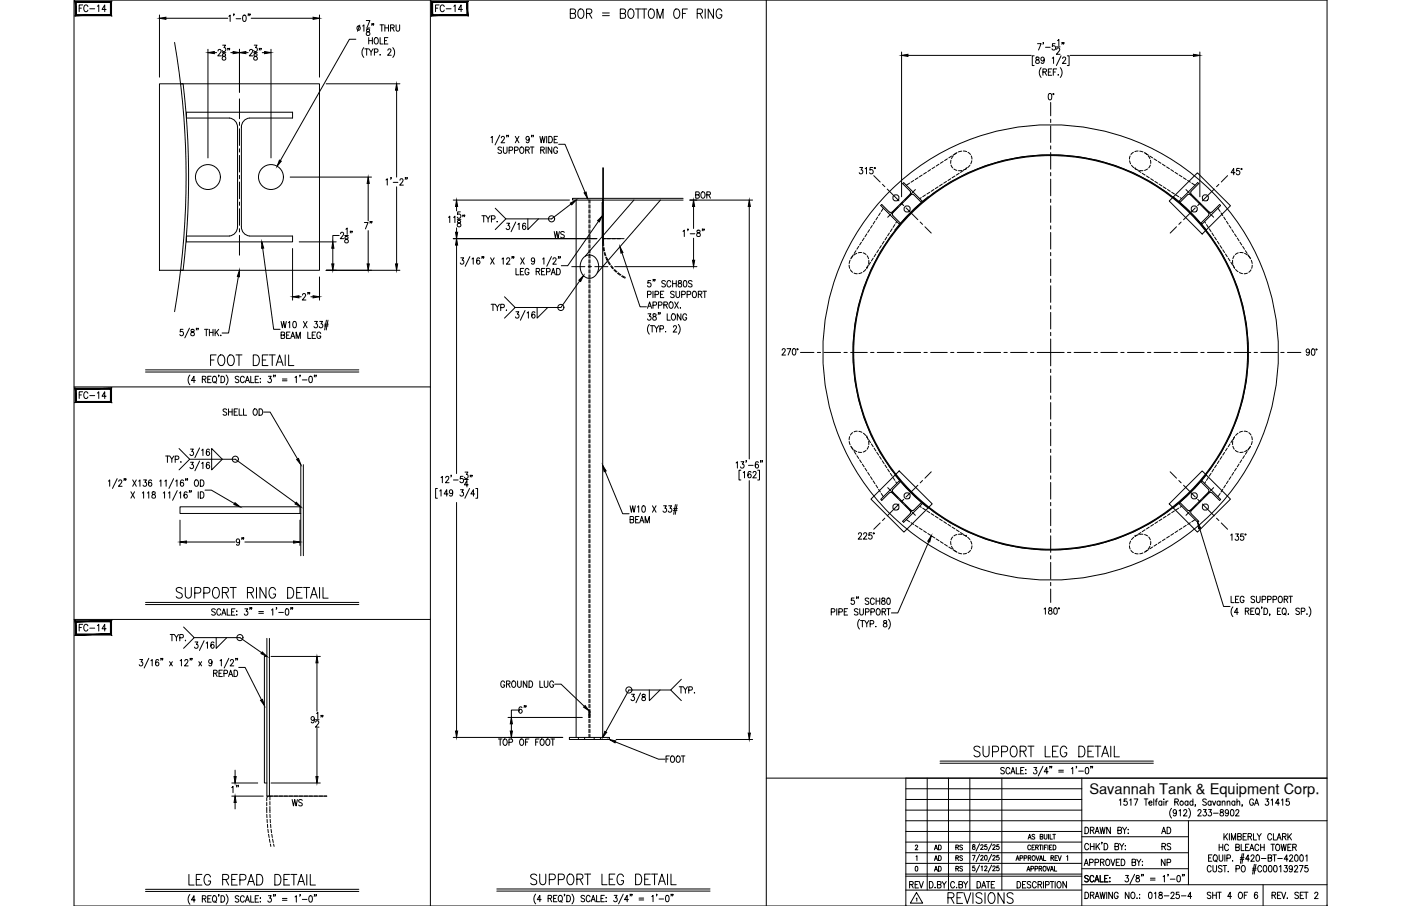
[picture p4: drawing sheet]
<svg xmlns="http://www.w3.org/2000/svg" width="432mm" height="279mm" viewBox="0 0 432 279" stroke-linecap="round" stroke-linejoin="round" font-family="sans-serif">
<defs><g id="words">
<g font-size="6.6">
<text x="175" y="7.1">BOR = BOTTOM OF RING</text>
<text x="63.9" y="113.9">FOOT DETAIL</text>
<text x="53.3" y="185.6">SUPPORT RING DETAIL</text>
<text x="299.2" y="234.6">SUPPORT LEG DETAIL</text>
<text x="57.5" y="274.1">LEG REPAD DETAIL</text>
<text x="162.6" y="274.1">SUPPORT LEG DETAIL</text>
<text x="291.4" y="279.8">REVISIONS</text>
</g>
<g font-size="5.3">
<text x="23.6" y="4.9">FC-14</text>
<text x="133.3" y="4.9">FC-14</text>
<text x="213.4" y="62.4">BOR</text>
<text x="115.7" y="72" transform="rotate(-90 115.7 72)">7&quot;</text>
<text x="96.7" y="93.8" transform="rotate(-90 96.7 93.8)">2&quot;</text>
<text x="23.6" y="124.2">FC-14</text>
<text x="76.2" y="169.3" transform="rotate(-90 76.2 169.3)">9&quot;</text>
<text x="23.6" y="195.8">FC-14</text>
<text x="163.3" y="221.2" transform="rotate(-90 163.3 221.2)">6&quot;</text>
<text x="204.3" y="236.4">FOOT</text>
<text x="70.6" y="245.5">1&quot;</text>
<text x="89.3" y="249.8">WS</text>
<text x="279.4" y="275.2">REV</text>
<text x="353.1" y="278.3">018-25-4</text>
</g>
<g font-size="4.9">
<text x="170" y="74.4">WS</text>
<text x="67.7" y="129.1">SHELL OD</text>
<text x="153.5" y="213.1">GROUND LUG</text>
<text x="152.8" y="231.1">TOP OF FOOT</text>
<text x="357" y="258.2">AD</text>
<text x="357.4" y="263.2">RS</text>
<text x="357" y="268.1">NP</text>
</g>
<text font-size="4.5" x="335.7" y="244.9">Savannah Tank &amp; Equipment Corp.</text>
<g font-size="4.4">
<text x="287.2" y="263.2">AD</text>
<text x="293.9" y="263.2">RS</text>
<text x="287.2" y="269.9">AD</text>
<text x="287.2" y="266.7">AD</text>
<text x="293.9" y="269.9">RS</text>
<text x="293.9" y="266.7">RS</text>
</g>
</g></defs>
<!-- layer: TEXT -->
<g fill="none" stroke="#000" stroke-width=".31">
<path d="M316.9 258.8l.5-1.5 .4 1.5M317.1 258.3h.5M318.9 257.5l-.3-.2-.5 .2 .1 .4 .7 .3v.4l-.3 .2-.5-.2M320.6 258l.7-.1 .1-.4-.8-.2v1.5l.8-.2v-.5l-.3-.1M321.8 257.3v1.1l.4 .4 .4-.2 .1-1.3M323.2 257.3v1.5M323.6 257.3v1.5h.8M324.5 257.3h.8M324.9 257.3v1.5M334.4 255.1a1.01 1.01 0 0 1 1.1 1 1.01 1.01 0 0 1-1.1 1zM336.1 256.1l.9-.2 .1-.6-1-.2v2M336.6 256.1l.6 1"/>
<path d="M337.5 257.1l.6-2 .7 2M337.7 256.4h.8M339 255.1l.4 2 .4-2 .4 2 .4-2M339.7 259.8h-.2h.2l-.2 .5M342.2 255.1v2l-1.1-2v2M344.5 256.1l1-.2 .1-.6-1.1-.2v2l1.1-.2 .1-.5-.5-.3M345 246.8l.4-.4v1.9M346 255.1l.6 1v1M347.2 255.1l-.6 1M347.3 246.4h-.8l-.1 .8a.61 .61 0 0 1 .9 .1 .61 .61 0 0 1-.1 .8 .61 .61 0 0 1-.8-.1M347.6 257h.2zM347.7 255.8v.1z"/>
<path d="M348.2 246.8l.4-.4v1.9M349.5 246.4h1.2l-.8 1.9M352.7 246.4h1.1M353.2 246.4v1.9M354.1 247.6h.9l-.1-.5a.58 .58 0 0 0-.8 .7 .58 .58 0 0 0 .9 .3M355.6 246.4v1.9M356.1 247h.5M356.7 246.4l-.3 .1-.1 .3v1.5M358.1 247.3l-.2-.2a.58 .58 0 0 0-.8 .6 .58 .58 0 0 0 1 .4M358.1 247v1.3M358.7 246.4v.2zM358.7 247.1v1.2"/>
<path d="M359.4 247v1.3M360 247l-.4 .1-.2 .5M361.1 249.3a2.24 2.24 0 0 0 0 3M362.1 247.3l.9-.1 .1-.6-1-.2v1.9M362.6 250.3l-.1 .3a.54 .54 0 0 1-.8 .1 .54 .54 0 0 1 0-.8 .54 .54 0 0 1 .8 .1l.1 .3a.9 .9 0 0 1-.6 1.3l-.4-.2M362.6 247.3l.6 1M363.4 250l.4-.3v1.9M364.8 250.1l.2-.3 .5-.1 .3 .5-1.1 1.4h1.2M366.1 247.3l-.1-.2a.58 .58 0 0 0-.8 .6 .58 .58 0 0 0 .9 .4M366.1 247v1.3M366.4 249.3a2.31 2.31 0 0 1 0 3M367.7 247.3a.56 .56 0 0 0-.8 0 .56 .56 0 0 0 0 .8 .56 .56 0 0 0 .8 0"/>
<path d="M367.7 246.4v1.9M368.5 248.3h-.2h.2l-.2 .4M369.2 250.1l.3-.4h.4l.3 .3-1.1 1.6h1.1M370.9 249.7h.9l-.5 .7a.6 .6 0 0 1 .5 .9 .6 .6 0 0 1-1.1 0M371.8 246.7l-.4-.3-.7 .3 .2 .4 .9 .7v.3l-.4 .2-.7-.2M372.5 249.7h.9l-.5 .7a.6 .6 0 0 1 .5 1 .6 .6 0 0 1-1.1-.1M373.3 247.3a.56 .56 0 0 0-.8 0 .56 .56 0 0 0 0 .8 .56 .56 0 0 0 .8 0M373.3 247v1.3M373.7 247l.5 1.3 .5-1.3M374 250.8h1.5M376 247.3a.56 .56 0 0 0-.7 0 .56 .56 0 0 0 0 .8 .56 .56 0 0 0 .7 0M376 247v1.3"/>
<path d="M376.2 249.8v.5a.72 .72 0 0 1 .8 .4 .72 .72 0 0 1-.3 .9 .63 .63 0 0 1-.7-.6 .63 .63 0 0 1 .8-.6l.2-.3v-.3zM376.7 247.4l.4-.4 .4 .1v1.2M376.7 247v1.3M377.2 257.1v1.9M377.6 257.9l.8 1.1M378.2 247.4l.4-.4 .4 .1 .1 1.2M378.2 247v1.3M378.4 257.1l-1.2 1.3M378.6 250.3v.3a.54 .54 0 0 1-.8 .1 .54 .54 0 0 1 0-.8 .54 .54 0 0 1 .8 .1v.3a.9 .9 0 0 1-.6 1.3l-.3-.2M378.9 257.1v1.9M379.4 249.8l.3-.1a1.06 1.06 0 0 1 .6 .9 1.06 1.06 0 0 1-.6 1l-.3-.1-.2-.7zM379.5 259v-1.9l.7 1.9 .6-1.9v1.9"/>
<path d="M380.6 247.3a.56 .56 0 0 0-.8 0 .56 .56 0 0 0 0 .8 .56 .56 0 0 0 .8 0M380.6 247v1.3M380.9 250.1l.1-.3 .5-.1 .3 .5-1 1.4h1.1M381.2 247.4l.4-.4 .4 .1 .1 1.2M381.2 246.4v1.9M381.5 258l.9-.1 .1-.7-1-.1v1.9l1-.2 .1-.4-.4-.4M382.9 248.3l-.1 .4M383.1 258h.7M384.2 257.1h-1.1v1.9h1.1M384.7 258l.9-.1 .1-.7-1-.1v1.9M385.2 258l.6 1M386.3 257.1v1.9h1"/>
<path d="M386.3 246.8a.61 .61 0 0 0-.7-.4 .61 .61 0 0 0-.5 .7v.5a.61 .61 0 0 0 .6 .8 .61 .61 0 0 0 .6-.8h-.4M386.7 248.3l.6-1.9 .6 1.9M386.9 247.7h.8M387.5 257.1l.6 .9v1M388.7 257.1l-.6 .9M390.1 246.4h.9l-.5 .7a.6 .6 0 0 1 .5 .9 .6 .6 0 0 1-1.1 0M391.8 246.8l.4-.4v1.9M391.9 257.5a.62 .62 0 0 0-.7-.4 .62 .62 0 0 0-.5 .7v.5a.62 .62 0 0 0 .5 .7 .62 .62 0 0 0 .7-.4M392.5 257.1v1.9h.9M393.6 259l.6-1.9 .7 1.9M393.8 258.4h.8M394.3 247.7h-1.2l.8-1.3v1.9"/>
<path d="M395 246.8l.4-.4v1.9M395.3 258l.9-.1v-.7l-.9-.1v1.9M395.8 258l.6 1M396.9 257.1v1.9M397.3 246.4h-.8l-.1 .8a.61 .61 0 0 1 .9 .1 .61 .61 0 0 1-.1 .8 .61 .61 0 0 1-.9-.1M397.3 257.9l.8 1.1M398.1 257.1l-1.2 1.3M282.1 260.9l.3-.3 .4 .3-.7 1.2h.8M282.2 267.2h.2a.82 .82 0 0 1 .5 .7 .82 .82 0 0 1-.5 .7l-.3-.2zM282.3 264.2l.3-.3v1.5M282.4 277.1l.2-.2v1M282.5 275.2l1.9 3.3h-3.8z"/>
<path d="M288.2 273.6v.2zM288.9 272.8l1-.1v-.8l-1-.1v2l1.1-.2v-.4l-.4-.4M290.4 271.8l.6 1v1M291.7 271.8l-.7 1M294.2 272.3a.62 .62 0 0 0-.7-.5 .62 .62 0 0 0-.5 .8v.5a.62 .62 0 0 0 .5 .7 .62 .62 0 0 0 .7-.5M295.6 272.8l.9-.1 .1-.7-1-.2v2l1-.2 .1-.4-.4-.4M297 271.8l.6 1v1M298.3 271.8l-.7 1M299.7 263.8h.8l-.5 1.5M299.8 260.6v.4a.54 .54 0 0 1 .7 .3 .54 .54 0 0 1-.3 .7 .47 .47 0 0 1-.5-.5 .47 .47 0 0 1 .6-.5l.1-.4zM300.4 267.1h-.6v.6a.46 .46 0 0 1 .6 0 .46 .46 0 0 1 0 .7 .46 .46 0 0 1-.7-.1M301.1 271.8a1 1 0 0 1 1.2 1 1 1 0 0 1-1.2 1z"/>
<path d="M301.9 266.8l-1.1 2.2M301.9 263.5l-1.1 2.2M301.9 260.2l-1.1 2.3M302.3 264.1l.5-.3 .2 .4-.8 1.1h.9M302.3 260.8l.2-.3 .5 .3-.8 1.2h.9M302.4 267.3l.3-.2v1.4M302.6 273.8l.6-2 .6 2M303.5 267.4l.2-.3 .5 .2-.8 1.2h.9M303.6 263.8a.73 .73 0 0 1 .8 .6 .73 .73 0 0 1-.5 .9l-.4-.3zM304 271.8h1.1M304.1 260.5h-.5l-.1 .6a.46 .46 0 0 1 .7 0 .46 .46 0 0 1-.1 .7 .46 .46 0 0 1-.7-.1M304.6 271.8v2"/>
<path d="M305.6 266.8l-1 2.2M305.6 263.5l-1 2.2M305.6 260.2l-1 2.3M306 267.4l.2-.3 .5 .2-.8 1.2h.9M306 264.1l.1-.3h.4l.2 .4-.8 1.1h.9M306 260.8l.2-.3 .5 .3-.8 1.2h.9M306.6 271.8h-1.1v2M307.8 267.1h-.5l-.1 .6a.46 .46 0 0 1 .7 0 .46 .46 0 0 1-.1 .7 .46 .46 0 0 1-.7-.1M307.8 263.8h-.5l-.1 .6a.46 .46 0 0 1 .7 0 .46 .46 0 0 1-.1 .7 .46 .46 0 0 1-.7-.1M307.8 260.5h-.5l-.1 .6a.46 .46 0 0 1 .7 0 .46 .46 0 0 1-.1 .7 .46 .46 0 0 1-.7-.1M313.1 265.4l.5-1.5 .5 1.5M313.3 264.9h.6"/>
<path d="M313.5 271.8a1 1 0 0 1 1.1 1 1 1 0 0 1-1.1 1zM314.4 264.6h.7l.1-.6-.8-.1v1.5M315.6 264.6h.8v-.6l-.8-.1v1.5M316.2 271.8h-1v2h1M316.5 268.6l.5-1.4 .4 1.4M316.7 268.2h.6M316.9 264.6l.7-.1 .1-.5-.8-.1v1.5M317.3 264.6l.4 .8M317.6 260.9a.46 .46 0 0 0-.5-.3 .46 .46 0 0 0-.3 .6v.3a.46 .46 0 0 0 .3 .6 .46 .46 0 0 0 .5-.4M317.7 272.1l-.4-.3-.7 .3 .1 .5 .9 .5a.48 .48 0 0 1-.3 .7l-.7-.3M317.7 267.9h.8v-.7h-.8v1.4M318.1 261.3h.5"/>
<path d="M318.3 263.9h.2a.7 .7 0 0 1 .6 .7 .7 .7 0 0 1-.8 .7l-.2-.5zM318.9 260.6h-.8v1.5h.8M319 267.9h.7v-.7h-.7v1.4M319.2 261.3l.7-.1v-.5l-.7-.1v1.5M319.3 263.9l.5 1.5 .5-1.5M319.4 272.3a.62 .62 0 0 0-.8-.5 .62 .62 0 0 0-.4 .8v.5a.62 .62 0 0 0 .4 .7 .62 .62 0 0 0 .8-.5M319.6 261.3l.4 .8M319.9 272.8l1-.1 .1-.7-1.1-.2v2M320.3 267.9l.7-.1v-.6h-.7v1.4M320.3 260.6h.8M320.4 265.4l.4-1.5 .5 1.5M320.5 272.8l.6 1"/>
<path d="M320.5 264.9h.7M320.7 267.9l.4 .7M320.7 260.6v1.5M321.4 260.6v1.5M321.6 271.8v2M321.6 263.9v1.5h.7M321.7 267.2a.68 .68 0 0 1 .7 .7 .68 .68 0 0 1-.7 .7l-.2-.5zM321.9 261.3h.5M322.2 272.9l1-.1v-.9l-1-.1v2M322.6 267.2l.5 1.4 .5-1.4M322.7 260.6h-.8v1.5M323 260.6v1.5"/>
<path d="M323.5 261.3h.4M323.7 271.8h1.1M323.7 268.6l.5-1.4 .5 1.4M323.9 264.6l.7-.1v-.6h-.7v1.5M323.9 268.2h.6M324.2 260.6h-.7v1.5h.7M324.3 271.8v2M324.3 264.6l.4 .8M324.6 260.6a.74 .74 0 0 1 .9 .7 .74 .74 0 0 1-.9 .8zM325 267.2v1.4h.7M325.2 264.6h.4M325.2 271.8v2"/>
<path d="M325.9 263.9h-.7v1.5h.7M326.1 271.9l.1-.1a1.01 1.01 0 0 1 .9 1 1.01 1.01 0 0 1-.9 1 1.27 1.27 0 0 1-.1-1.9zM326.1 263.9l.5 1.5 .5-1.5M328.7 271.8v2l-1.1-2v2M328.8 264.2l.3-.3v1.5M334.2 266.9l.6-1.9 .6 1.9M334.4 275.1a1 1 0 0 1 1.1 1 1 1 0 0 1-1.1 1zM334.4 266.3h.8M335.4 270.3l-.4-.3-.7 .3 .2 .4 .9 .7v.3l-.4 .3-.7-.3M335.5 260.6a.62 .62 0 0 0-.7-.5 .62 .62 0 0 0-.5 .8v.4a.62 .62 0 0 0 .5 .8 .62 .62 0 0 0 .7-.5M335.8 266l1-.1 .1-.7-1.1-.2v1.9M336.1 276.1l.9-.1 .1-.7-1-.2v2"/>
<path d="M336.1 260.1v2M336.1 261h1.1M336.6 276.1l.6 1M337.1 270.5a.61 .61 0 0 0-.7-.5 .61 .61 0 0 0-.5 .7v.5a.61 .61 0 0 0 .5 .8 .61 .61 0 0 0 .7-.5M337.2 260.1v2M337.4 272l.7-2 .6 2M337.5 277.1l.6-2 .7 2M337.5 266l1-.1v-.7l-1-.2v1.9M337.7 271.3h.8M337.7 276.5h.8M337.8 260.1v2M338.2 260.9l.7 1.2"/>
<path d="M338.9 260.1l-1.1 1.3M339 275.1l.4 2 .4-2 .4 2 .4-2M339.1 270v2h1M339.2 265.9l.9-.1v-.7l-.9-.1v1.9M339.7 265.9l.6 1M340.3 260.1a1 1 0 0 1 1.1 1 1 1 0 0 1-1.1 1zM340.5 270.9h.6M341.1 265.1l.1-.1a1 1 0 0 1 .9 .9 1 1 0 0 1-.9 1 1.26 1.26 0 0 1-.1-1.8zM341.1 275.1v2M341.5 270h-1v2h1M342 271.9h.1zM342.1 270.6v.2z"/>
<path d="M342.4 265l.6 1.9 .6-1.9M342.9 275.1v2l-1.2-2v2M343.6 261l1-.1v-.7l-1-.1v2l1.1-.2 .1-.5-.4-.4M344 265.9h.7M344.6 275.6a.62 .62 0 0 0-.7-.5 .62 .62 0 0 0-.5 .8v.5a.62 .62 0 0 0 .6 .7 .62 .62 0 0 0 .6-.7h-.4M345.1 265h-1.1v1.9h1.1M345.1 260.1l.6 .9v1.1M345.6 265a1 1 0 0 1 1.1 .9 1 1 0 0 1-1.1 1zM346.4 260.1l-.7 .9M346.8 260.8v.1zM346.8 261.9v.2zM346.9 270h.9l-.5 .7a.6 .6 0 0 1 .5 1 .6 .6 0 0 1-1.1-.1"/>
<path d="M348 275.1v2l-1.2-2v2M348.8 275.2l.2-.1a1 1 0 0 1 .8 1 1 1 0 0 1-.8 1 1.29 1.29 0 0 1-.2-1.9zM348.9 265.9l1-.1v-.7l-1-.1v1.9l1-.1 .1-.5-.4-.4M349.7 269.6l-1.4 3M350.2 270.1v.5a.73 .73 0 0 1 .9 .5 .73 .73 0 0 1-.3 .9 .64 .64 0 0 1-.8-.7 .64 .64 0 0 1 .9-.6l.2-.2-.1-.4zM350.4 277h.1zM350.4 265l.6 .9v1M351.2 275.8h.1M351.2 276.9h.1M351.6 265l-.6 .9M351.9 269.7h-.1h.1l-.1 .5M352 266.8h.2z"/>
<path d="M352.1 265.6v.2zM352.4 269.7l-.1 .5M354.6 270.8h1.4M354.6 271.4h1.4M358.5 270.4l.4-.4v2M360.1 269.7l-.2 .5M360.7 271.1h1.4M362.9 270.1l.3-.1a1.09 1.09 0 0 1 .6 1 1.09 1.09 0 0 1-.6 1 1.43 1.43 0 0 1-.3-1.9zM364.5 269.7l-.1 .5M365 269.7h-.2h.2l-.2 .5M372.5 264.6h.6M373.2 275.4l-.4-.3-.7 .3 .1 .5 .9 .5a.48 .48 0 0 1-.3 .7l-.7-.3"/>
<path d="M373.3 267.4a.61 .61 0 0 0-.8-.5 .61 .61 0 0 0-.4 .8v.4a.61 .61 0 0 0 .4 .8 .61 .61 0 0 0 .8-.5M373.5 263.6h-1v2h1M373.8 276.1h1.1M373.8 275.1v2M373.8 266.9l.1 1.7 .4 .3 .6-.3v-1.7M374.1 263.9l.3-.3a1 1 0 0 1 .8 1 1 1 0 0 1-.8 1l-.5-.7zM374.6 265.2l.5 .6M374.9 275.1v2M375.3 275.1h1.1M375.8 263.6v1.4l.4 .6 .6-.3 .1-1.7M375.8 260.4v1.9M375.8 261.3h1.1"/>
<path d="M375.8 275.1v2M376.6 267.2l-.4-.3-.5 .1v.7l.8 .4 .1 .5-.4 .3-.7-.3M376.9 260.4v1.9M377 266.9h1.1M377.5 263.6v2M377.5 266.9v2M378.1 264.7l1-.1v-.9l-1-.1v2M378.5 268.8h.1zM378.6 260.8a.62 .62 0 0 0-.7-.4 .62 .62 0 0 0-.5 .7v.5a.62 .62 0 0 0 .5 .7 .62 .62 0 0 0 .7-.4M379.6 276.5h-1.2l.8-1.4v2M379.9 265.4v.2zM380.9 261.3l.9-.1 .1-.7-1-.1v1.9l1-.2v-.6l-.3-.2"/>
<path d="M380.9 267.9h1v-.9l-1-.1v2M382 275.2l.1-.1a1 1 0 0 1 .9 1 1 1 0 0 1-.9 1 1.27 1.27 0 0 1-.1-1.9zM382.2 265h1.1M382.3 264.5h1.1M382.5 260.4v1.9h1M382.9 267l.1-.1a1.01 1.01 0 0 1 .8 1 1.01 1.01 0 0 1-.8 1 1.29 1.29 0 0 1-.1-1.9zM382.9 263.2l-.6 3.1M383.3 263.2l-.5 3.1M383.5 276.1h.6M383.9 261.3h.6M384.5 275.1h-1v2M384.9 260.4h-1v1.9h1"/>
<path d="M385.1 264.9h-1.2l.8-1.3v2M385.2 262.3l.6-1.9 .7 1.9M385.4 261.7h.8M385.6 264.1l.1-.4 .5-.1 .3 .6-1 1.4h1.1M386 268.3h1.1M386.1 267.8h1.1M386.6 266.6l-.5 3M387.1 266.6l-.6 3M387.3 263.7l.3-.1a1.06 1.06 0 0 1 .6 1 1.06 1.06 0 0 1-.6 1 1.41 1.41 0 0 1-.3-1.9zM387.6 275.4l-.5-.3a1.13 1.13 0 0 0 .1 2 .58 .58 0 0 0 .4-.8 .58 .58 0 0 0-.9-.1l-.1 .3M388 260.8a.61 .61 0 0 0-.8-.4 .61 .61 0 0 0-.4 .7v.5a.61 .61 0 0 0 .4 .7 .61 .61 0 0 0 .8-.4M388.5 261.3h1.1"/>
<path d="M388.5 260.4v1.9M388.8 264.8h1.4M388.9 267.4a.62 .62 0 0 0-.8-.5 .62 .62 0 0 0-.5 .8v.4a.62 .62 0 0 0 .5 .8 .62 .62 0 0 0 .8-.5M389.6 267l.2-.1a1.09 1.09 0 0 1 .7 1 1.09 1.09 0 0 1-.7 1l-.4-.4-.1-.4zM389.6 260.4v1.9M390.8 264.6l1-.1 .1-.7-1.1-.2v2l1.1-.2 .1-.5-.4-.3M391.2 267l.2-.1a1.08 1.08 0 0 1 .7 1 1.08 1.08 0 0 1-.7 1l-.5-.8zM391.7 260.4h1.1M392 276.1l1-.1 .1-.7-1.1-.2v2M392.3 260.4v1.9M392.3 263.6h1.1M392.6 276.1l.6 1"/>
<path d="M392.7 267l.3-.1a1.09 1.09 0 0 1 .6 1 1.09 1.09 0 0 1-.6 1l-.3-.1-.2-.7zM392.8 263.6v2M393.5 260.4h.1a1 1 0 0 1 .9 .9 1 1 0 0 1-.9 1 1.26 1.26 0 0 1-.1-1.9zM393.7 276.1h.7M393.8 264.8h1.4M394.4 267.3l.4-.4v2M394.8 275.1h-1.1v2h1.1M394.8 260.4l.4 1.9 .4-1.9 .4 1.9 .4-1.9M395 275.1l.6 2 .7-2M395.9 266.9h.8l-.4 .8a.6 .6 0 0 1 .5 .9 .6 .6 0 0 1-1.1-.1M396.7 276.9v.2zM396.9 261.3h.7"/>
<path d="M397 264.9h-1.2l.8-1.3v2M397.5 264.1l.1-.4 .5-.1 .3 .6-1 1.4h1.1M398 260.4h-1.1v1.9h1.1M398.3 267.6l-.2 .5a.55 .55 0 0 1-.7-.2 .55 .55 0 0 1 .1-.8 .55 .55 0 0 1 .8 .1v.4a.93 .93 0 0 1-.6 1.3l-.3-.3M398.4 261.3l1-.1v-.8h-1v1.9M399 267.4l.3-.5h.3l.3 .4-.2 .6-.8 1h1.1M399 261.3l.5 1M399.2 263.7l.3-.1a1.07 1.07 0 0 1 .6 1 1.07 1.07 0 0 1-.6 1 1.41 1.41 0 0 1-.3-1.9zM400.2 275.4l-.4-.3-.6 .1v.6l.8 .5 .2 .5-.4 .3-.7-.3M400.5 266.9h1.1l-.8 2M400.7 276.1h.7M400.8 263.7l.3-.1a1.07 1.07 0 0 1 .6 1 1.07 1.07 0 0 1-.6 1 1.38 1.38 0 0 1-.3-1.9z"/>
<path d="M401.8 275.1h-1.1v2h1.1M402 275.1h1.1M402.4 264l.4-.4v2M402.6 275.1v2M403.1 266.9h-.8l-.1 .9a.62 .62 0 0 1 .9 0 .62 .62 0 0 1-.1 .9 .62 .62 0 0 1-.9-.2M405.2 275.6l.3-.5 .5 .1 .2 .3-1.1 1.6h1.2"/>
<circle cx="364.2" cy="247.6" r=".62"/>
</g>
<!-- layer: 0 -->
<g fill="none" stroke="#000" stroke-width=".31">
<path d="M22.8 0h386.2v279.4h-386.2zM132.7 0v279.4M236.2 0v279.4M22.8 119.3h109.9M22.8 191h109.9M236.2 240h172.8M279.2 240v39.4M285.8 240v34.5M292.3 240v34.5M298.9 240v34.5M308.8 240v34.5M333.4 240v39.4"/>
<path d="M279.2 243.2h54.2M279.2 246.5h54.2M279.2 249.8h54.2M279.2 256.4h54.2M279.2 259.7h54.2M279.2 253.1h129.8M333.4 258h32.9M366.3 253.1v19.7M279.2 266.3h54.2M279.2 263h87.1M279.2 270.2h54.2M279.2 269.6h54.2"/>
<path d="M279.2 274.5h54.2M333.4 272.8h75.6M333.4 267.9h32.9M389.3 272.8v6.6"/>
</g>
<!-- layer: SHOP TAG -->
<path d="M279.2 279.4h.1M409 279.4h.1" fill="none" stroke="#000" stroke-width=".31"/>
<!-- layer: DIM -->
<g fill="none" stroke="#000" stroke-width=".31">
<path d="M49.1 4.6v19.2M51.1 5.6h19.1M64.1 15.2v33.5M66.1 16.2h.7M67.2 15.7l.3-.5h.3l.4 .4-.3 .7-.8 .9h1.1M68.5 16.2h1.1M68.6 13.9h.9l-.5 .8a.6 .6 0 0 1 .5 .9 .6 .6 0 0 1-1-.1M68.6 16.7v.5a.72 .72 0 0 1 .9 .4 .72 .72 0 0 1-.3 .9 .64 .64 0 0 1-.8-.6 .64 .64 0 0 1 .9-.6l.2-.3-.1-.3zM70.3 15h-.2h.2l-.2 .4M70.5 5l.4-.3v1.9M70.8 15l-.2 .4M71.1 16.2h.7"/>
<path d="M72.1 4.4h-.1h.1l-.1 .4M72.8 5.8h1.4M73.8 15.2v13.2M75 4.7h.4a1.15 1.15 0 0 1-.2 1.9l-.4-.4v-.4zM75.8 16.2h.7M76.6 4.4l-.1 .4M76.9 15.7l.3-.5h.4l.3 .4-.3 .7-.8 .9h1.2M77.1 4.4h-.2h.2l-.2 .4M77.4 5.6h19.1M78.2 16.2h1.1M78.4 13.9h.8l-.5 .8a.6 .6 0 0 1 .5 .9 .6 .6 0 0 1-1-.1M78.4 16.7v.5a.72 .72 0 0 1 .8 .4 .72 .72 0 0 1-.3 .9 .64 .64 0 0 1-.8-.6 .64 .64 0 0 1 .9-.6l.2-.3-.1-.3z"/>
<path d="M80 15h-.1h.1l-.1 .4M80.5 15l-.2 .4M80.8 16.2h.8M83.5 15.2v33.5M98.5 4.6v19.2M109.7 12.1h-2l-21.3 37.4M110.9 7.7l-.7 1.9M111.8 8l.4-.3v1.9M112.1 14.7a2.3 2.3 0 0 0 0 3M112.4 15.1h1.2M112.9 6.3h1.1l-.8 2M112.9 8.6h1.1"/>
<path d="M113 15.1v1.9M113 9.1v.5a.72 .72 0 0 1 .9 .4 .72 .72 0 0 1-.3 .9 .64 .64 0 0 1-.8-.6 .64 .64 0 0 1 .9-.6l.2-.3-.1-.3zM113.6 11.6v2M113.6 12.5h1.2M113.7 15.1l.7 .9v1M114.7 7.4h-.1h.1l-.1 .4M114.8 11.6v2M115 15.1l-.6 .9M115.2 7.4l-.2 .4M115.4 16.1l1-.1v-.7l-1-.2v1.9M115.6 11.7l.2-.1a1 1 0 0 1 .8 1 1 1 0 0 1-.8 1 1.26 1.26 0 0 1-.2-1.9zM117.1 7.7h1.1"/>
<path d="M117.2 11.6v2h.9M117.2 16.8v.2zM117.7 7.7v1.9M118.5 12.5h.6M118.6 8.6h1.1M118.6 7.7v1.9M119.5 11.6h-1v2h1M119.5 15.5l.2-.3 .5-.1 .3 .5-1 1.4h1.1M119.7 7.7v1.9M120.4 8.6l.9-.1v-.8h-.9v1.9M120.9 8.6l.6 1M121.1 14.7a2.24 2.24 0 0 1 0 3"/>
<path d="M122.1 7.7v1.6l.4 .3 .6-.3 .1-1.6M277.9 16v44.7M279.8 17.1h38M318.7 17.2h-.5v3h.5M319.4 17.7v.5a.72 .72 0 0 1 .8 .5 .72 .72 0 0 1-.3 .9 .63 .63 0 0 1-.8-.7 .63 .63 0 0 1 .9-.5l.2-.7zM319.8 13.5h1.1l-.8 1.9M321.6 13.2h-.2h.2l-.2 .5M321.8 18.2l-.2 .5a.55 .55 0 0 1-.7-.2 .55 .55 0 0 1 .1-.7 .55 .55 0 0 1 .8 .1v.3a.93 .93 0 0 1-.6 1.4l-.3-.3M322.2 14.6h1.5M324.3 18l.4-.4v2M325.2 13.5h-.8l-.1 .8a.61 .61 0 0 1 .9 0 .61 .61 0 0 1-.1 .9 .61 .61 0 0 1-.9-.2M325.6 14.5h1.1"/>
<path d="M325.7 15.2l.1-.3a.56 .56 0 0 1 .8 .1 .56 .56 0 0 1-.2 .8l-.8 .9h1.1M325.9 12.5l.4-.4v2M327 17.2l-1.4 3M327.4 13.2h-.1h.1l-.1 .5M327.5 18.1l.2-.4 .4-.1 .4 .6-1.1 1.4h1.1M327.9 13.2h-.2h.2l-.2 .5M329 17.2h.5v3h-.5M329.8 17.1h38M369.8 16v44.7M100.5 25.8h22.8M122.2 27.8v26.8M320.9 20.9a2.24 2.24 0 0 0 0 3"/>
<path d="M321.4 22.2l1-.1 .1-.7-1.1-.1v1.9M322 22.2l.6 1M323.1 22.2h.6M323.3 28.9h.6l.2 .3v1.2l-.4 .4-.6-.4zM324.1 21.3h-1v1.9h1M324.6 22.2h.7M325.7 21.3h-1.1v1.9M326.2 23v.2zM326.8 20.9a2.31 2.31 0 0 1 0 3M89.4 54.6h25.1M113.5 56.6v11.5M119 55.5l.4-.4v2"/>
<path d="M120.6 54.8h-.2h.2l-.2 .5M121.2 56.2h1.4M122.2 57.6v23.8M123.3 55.6l.1-.4 .5-.1 .3 .6-1 1.4h1.1M125 54.8h-.1h.1l-.1 .5M125.5 54.8l-.2 .5M151.3 42.4l.4-.3v1.9M154 41.7l-1.4 3M154.5 42.5l.3-.4h.4l.3 .3-.3 .7-.8 .9h1.2M154.6 45.6l-.4-.3-.7 .3v.4l1.1 .7v.3l-.4 .3-.7-.3M155.2 45.3v1.4l.4 .6 .6-.3 .1-1.7M156.3 41.8h-.2h.2l-.2 .4"/>
<path d="M156.7 41.8l-.1 .4M156.9 46.4l1-.2v-.8l-1-.1v2M158.6 46.4l.9-.1 .2-.3-.2-.6-.9-.1v2M158.8 42.1l1.1 1.9M159.9 42.1l-1.1 1.9M160.5 45.4l.2-.1a1 1 0 0 1 .8 1 1 1 0 0 1-.8 1 1.24 1.24 0 0 1-.2-1.9zM162 46.3l1-.1v-.7l-1-.2v2M162.6 46.3l.5 1M163.1 42.7a.53 .53 0 0 1-.7 .4 .53 .53 0 0 1-.2-.8 .53 .53 0 0 1 .8 0l.1 .4a.95 .95 0 0 1-.6 1.3l-.3-.3M163.4 45.3h1.2M163.9 41.8h-.1h.1l-.1 .4M164 45.3v2"/>
<path d="M164.4 41.8l-.1 .4M166.4 42.1l.4 1.9 .4-1.9 .4 1.9 .4-1.9M166.6 46.3l1-.1 .1-.7-1.1-.2v2M167.2 46.3l.6 1M168.3 45.3v2M168.5 42.1v1.9M169.1 42.1a1 1 0 0 1 1.2 .9 1 1 0 0 1-1.2 1zM170.1 45.3v2l-1.1-2v2M170.8 43h.6M171.8 42.1h-1v1.9h1M171.8 45.8a.61 .61 0 0 0-.7-.5 .61 .61 0 0 0-.5 .8v.5a.61 .61 0 0 0 .6 .7 .61 .61 0 0 0 .6-.7h-.4M172.2 44.5h1.9l6.2 14.9"/>
<path d="M265 51.6h.9l-.5 .8a.6 .6 0 0 1 .5 .9 .6 .6 0 0 1-1.1 0M266.7 52l.4-.4v2M269 51.6h-.8l-.1 .9a.62 .62 0 0 1 .9 0 .62 .62 0 0 1-.1 .9 .62 .62 0 0 1-.9-.1M380.6 53.3h-1.2l.8-1.4v2M382 51.9h-.8l-.1 .9a.61 .61 0 0 1 .9 0 .61 .61 0 0 1-.1 .9 .61 .61 0 0 1-.9-.2M81 76.5l3.3 25.1h2M90.2 76.6v16M92.2 74.6h11.4M102.6 76.6v4.8M104.5 72.6h-1.9v2M105 72.1l.1-.4 .5-.1 .3 .6-1 1.4h1.1M106.2 72.6h1.2"/>
<path d="M106.4 73v.6a.72 .72 0 0 1 .9 .4 .72 .72 0 0 1-.3 .9 .63 .63 0 0 1-.8-.7 .63 .63 0 0 1 .8-.5l.3-.3-.1-.4zM106.6 70.7l.4-.4v2M108.1 71.4h-.2h.2l-.2 .4M108.5 71.4l-.1 .4M113.5 71.1v10.3M138.2 67l.4-.3v1.9M139.7 61.7h35.8M139.7 73.6h44.3M139.8 67l.4-.3v1.9M140.7 63.7v1.3M140.7 70.3v1.3M140.7 75.6v70.5"/>
<path d="M140.9 67.6h1.1M141.1 68.1v.5a.72 .72 0 0 1 .8 .4 .72 .72 0 0 1-.3 1 .64 .64 0 0 1-.7-.7 .64 .64 0 0 1 .8-.6l.3-.2-.1-.4zM141.9 65.3h-.8l-.1 .9a.62 .62 0 0 1 .9 0 .62 .62 0 0 1-.1 .9 .62 .62 0 0 1-.9-.1M142 79.5h.9l-.5 .7a.6 .6 0 0 1 .5 1 .6 .6 0 0 1-1-.1M142.8 66.4h-.2h.2l-.2 .4M143.2 66.4l-.1 .4M144.8 79.1l-1.4 3M145.5 79.9l.4-.4v2M147.8 79.8l-.4-.3a1.14 1.14 0 0 0 0 2 .55 .55 0 0 0 .6-.6 .55 .55 0 0 0-.5-.5 .55 .55 0 0 0-.6 .4M148.5 66.5h1.1M148.7 79.2h-.2h.2l-.2 .5M149.1 66.5v2"/>
<path d="M149.1 79.2l-.1 .5M149.8 66.5l.6 1v1M151.1 66.5l-.7 1M151.2 79.5l1.1 2M151.5 67.6l1-.2-.1-.8-.9-.1v2M152.3 79.5l-1.1 2M152.6 64.2l3.3 3.3-3.3 3.3M153.2 68.3v.2zM154.7 79.9l.4-.4v2M156.1 80l.4-.5 .5 .1 .1 .3-1 1.6h1.1M156.2 68.8h.8l-.4 .8a.6 .6 0 0 1 .4 .9 .6 .6 0 0 1-1-.1M157.9 79.2l-.1 .5"/>
<path d="M158.4 79.2h-.2h.2l-.2 .5M159 68.5l-1.5 3M159.6 69.2l.4-.4v2M160.5 79.5l1.1 2M161.6 79.5l-1.1 2M162 69.1l-.5-.3a1.13 1.13 0 0 0 .1 2 .58 .58 0 0 0 .5-.8 .58 .58 0 0 0-1-.1l-.1 .2M162.7 67.5v3.3l3.3-3.3M167.2 79.9l.4-.4v2M170 79.1l-1.5 3M170.4 80l.4-.5 .4 .1 .2 .3-1 1.6h1.1M172.2 79.2l-.2 .5M172.7 79.2h-.2h.2l-.2 .5"/>
<path d="M176 62.9l-6 4.6h-14.1M184.5 68.2l-9.5 13.7h-2M191.7 78l5.6 16.6h1.9M210.5 71.4l.4-.4v1.9M212.1 70.7l-.2 .5M212.6 61.7h19.4M212.7 72.1h1.5M213.8 63.7v6.8M213.8 73.5v6.8M214.9 71.1v.5a.72 .72 0 0 1 .8 .4 .72 .72 0 0 1-.2 .9 .63 .63 0 0 1-.8-.6 .63 .63 0 0 1 .8-.6l.3-.3-.1-.3zM216.6 70.7l-.2 .5M217 70.7h-.1h.1l-.1 .5"/>
<path d="M230.9 63.7v77.8M73.5 85.3l-3.1 17.4h-1.9M86.6 99.1l.4 2 .4-2 .4 2 .4-2M88.9 99.5l.4-.4v2M90.5 99.2h.6l.2 .3v1.2l-.4 .4-.4-.1-.2-.3-.1-.7zM93.5 99.1l1.1 2M94.6 99.1l-1.1 2M96.9 99.1h.9l-.5 .8a.6 .6 0 0 1 .5 .9 .6 .6 0 0 1-1-.1M98.5 85.4v7.2M98.5 99.1h.9l-.5 .8a.6 .6 0 0 1 .5 .9 .6 .6 0 0 1-1-.1M100.1 100h1.1M100.5 83.4h22.8"/>
<path d="M100.6 98.7l-.5 3M101.1 98.7l-.6 3M151.4 93.8h1.1M151.9 93.8v2M152.7 93.8l.6 1v1M153.9 93.8l-.6 1M154.3 94.9l1-.1 .1-.8-1.1-.2v2M155.5 91.5l3.3 3.3-3.3 3.3M156.1 95.6v.2zM159 82.8v2h1M159 96.1h.9l-.5 .8a.6 .6 0 0 1 .5 .9 .6 .6 0 0 1-1-.1M160.4 83.7h.6"/>
<path d="M161.4 82.8h-1v2h1M161.8 95.8l-1.4 3M162.5 96.5l.4-.4v2M163 83.2a.62 .62 0 0 0-.7-.4 .62 .62 0 0 0-.5 .7v.5a.62 .62 0 0 0 .6 .8 .62 .62 0 0 0 .6-.8h-.4M164.8 80.2a.56 .56 0 0 1-.8 .5 .56 .56 0 0 1-.2-.9l.4-.3a1.07 1.07 0 0 1 .6 1 1.07 1.07 0 0 1-.7 1l-.3-.3M164.8 96.4l-.4-.3a1.13 1.13 0 0 0 0 2 .59 .59 0 0 0 .5-.7 .59 .59 0 0 0-.8-.4l-.2 .5M165.2 83.7l1-.1 .1-.6-1.1-.2v2M165.5 94.8v3.3l3.3-3.3M165.8 83.7l.6 1.1M166.9 83.7h.7M168 82.8h-1.1v2h1.1M168.4 83.8l1-.1 .1-.7-1.1-.2v2"/>
<path d="M169.9 84.8l.6-2 .7 2M170.1 84.1h.8M171.6 82.8a1 1 0 0 1 1.1 1 1 1 0 0 1-1.1 1zM178.7 86.6l-5.8 8.2h-14.1M189.4 82.2h25.4M199.6 90.8h.9v-.9l-.9-.1v2M199.6 95.1l.6-2 .7 2M199.7 96.8h.9l-.5 .7a.6 .6 0 0 1 .5 .9 .6 .6 0 0 1-1 0M199.8 94.4h.8M200.5 86.5h-.8l-.1 .9a.61 .61 0 0 1 .9 0 .61 .61 0 0 1-.1 .9 .61 .61 0 0 1-.8-.2M201.3 94.1l.9-.1 .1-.7-1-.2v2M201.3 89.8v2"/>
<path d="M201.3 96.9v.5a.72 .72 0 0 1 .9 .4 .72 .72 0 0 1-.3 .9 .64 .64 0 0 1-.8-.6 .64 .64 0 0 1 .9-.6l.2-.3-.1-.3zM201.4 86.3l-.1 .4M201.9 86.3h-.2h.2l-.2 .4M201.9 90.8h.9l.1-.8-1-.2v2M202.9 94.1l1-.1 .1-.7-1.1-.2v2M203 96.5h-.2h.2l-.2 .5M203.5 96.5l-.2 .5M203.6 90.8h.6M204.6 89.8h-1v2h1M204.6 94h.9l.1-.7-1-.2v2M205.1 86.8l-.4-.3-.6 .1v.7l.8 .4 .2 .5-.4 .3-.7-.3M205.1 94l.6 1.1"/>
<path d="M205.6 96.8v1.9h1M206.5 93.2l.2-.1a1 1 0 0 1 .8 1 1 1 0 0 1-.8 1 1.24 1.24 0 0 1-.2-1.9zM206.8 87a.62 .62 0 0 0-.8-.5 .62 .62 0 0 0-.5 .8v.5a.62 .62 0 0 0 .5 .7 .62 .62 0 0 0 .8-.5M207.2 96.9l.2-.1a1 1 0 0 1 .8 1 1 1 0 0 1-.8 .9 1.27 1.27 0 0 1-.2-1.8zM207.3 86.5v2M207.3 87.5h1.1M207.8 90.1l-.4-.3-.7 .3 .1 .5 .9 .4 .1 .5-.4 .3-.7-.3M207.9 93.1l1.2 2M208.3 89.8v1.4l.5 .6 .6-.3 .1-1.7M208.4 86.5v2M209.1 93.1l-1.2 2M209.1 86.6v.6a.72 .72 0 0 1 .9 .4 .72 .72 0 0 1-.3 .9 .63 .63 0 0 1-.8-.7 .63 .63 0 0 1 .9-.5l.2-.7z"/>
<path d="M209.7 94.9v.2zM209.9 96.8v1.9l-1.2-1.9v1.9M210.1 90.8h1v-.8l-1-.2v2M210.8 86.6l.3-.1a1.06 1.06 0 0 1 .6 1 1.06 1.06 0 0 1-.6 1l-.3-.1-.2-.7zM211.6 97.2a.62 .62 0 0 0-.7-.4 .62 .62 0 0 0-.5 .7v.5a.62 .62 0 0 0 .6 .8 .62 .62 0 0 0 .6-.8h-.4M211.8 90.8h.9v-.9l-.9-.1v2M213.3 86.8l-.4-.3-.7 .3 .1 .5 .8 .4v.7l-.5 .1-.4-.3M213.7 89.9l.1-.1a1 1 0 0 1 .9 1 1 1 0 0 1-.9 1 1.26 1.26 0 0 1-.1-1.9zM215.2 90.8l1-.1 .1-.7-1.1-.2v2M215.8 90.8l.5 1M216.6 89.8h1.2M217.2 89.8v2"/>
<path d="M44.9 114.1h65.7M44.9 114.7h65.7M56.4 101.6h-.8l-.1 .8a.62 .62 0 0 1 .9 0 .62 .62 0 0 1-.1 .9 .62 .62 0 0 1-.9-.1M58.4 101.2l-1.4 3M58.5 115.7a2.3 2.3 0 0 0 0 3M58.9 101.7v.5a.73 .73 0 0 1 .9 .4 .73 .73 0 0 1-.3 .9 .64 .64 0 0 1-.7-.6 .64 .64 0 0 1 .8-.6l.2-.3v-.3zM60.2 117.3h-1.2l.8-1.3v2M60.6 101.3l-.1 .4M61.1 101.3l-.1 .4M62.4 117l.9-.1 .1-.7-1-.2v2M62.9 117l.6 1M63 101.6h1.1"/>
<path d="M63.6 101.6v1.9M64 117h.7M64.5 101.6v1.9M64.5 102.5h1.2M65.1 116h-1.1v2h1.1M65.7 101.6v1.9M65.8 116.1l.2-.1a1 1 0 0 1 .8 1 1 1 0 0 1-.8 1 1.27 1.27 0 0 1-.2-1.9zM66.2 117.6l.5 .6M66.3 101.6v1.9M66.7 102.4l.7 1.1M67.4 101.6l-1.1 1.3M68 103.4h.1z"/>
<path d="M68.1 116a1 1 0 0 1 1.2 1 1 1 0 0 1-1.2 1zM69.7 115.7a2.24 2.24 0 0 1 0 3M73.6 116.3l-.4-.3-.7 .3 .2 .5 .9 .6v.3l-.4 .3-.7-.3M75.3 116.5a.61 .61 0 0 0-.7-.5 .61 .61 0 0 0-.5 .8v.4a.61 .61 0 0 0 .4 .8 .61 .61 0 0 0 .8-.5M75.6 118l.6-2 .7 2M75.9 117.3h.7M77.3 116v2h1M78.7 117h.6M79.7 116h-1v2h1M80.2 116.7v.2zM80.2 117.8v.2zM82.7 116h.9l-.5 .8a.6 .6 0 0 1 .5 .9 .6 .6 0 0 1-1-.1"/>
<path d="M86.6 103.3h1v-.8l-1-.1v2l1-.1 .2-.6-.4-.4M87 116.9h1.5M87 117.4h1.5M88.3 103.3h.7M89.4 102.4h-1.1v2h1.1M89.6 104.4l.6-2 .7 2M89.8 103.7h.8M90.9 116.4l.4-.4v2M91.3 104.4v-2l.6 2 .7-2v2M93.2 117.2h1.4M94.9 102.4v2h.9M95.4 116.1l.4-.1a1.14 1.14 0 0 1-.1 2l-.4-.4-.1-.4z"/>
<path d="M96.2 103.3h.7M97 115.7h-.2h.2l-.2 .5M97.3 102.4h-1.1v2h1.1M97.5 115.7h-.2h.2l-.2 .5M98.8 102.9a.61 .61 0 0 0-.7-.5 .61 .61 0 0 0-.4 .8v.4a.61 .61 0 0 0 .6 .8 .61 .61 0 0 0 .5-.8h-.3M100 100.5h1.1M200.1 100.1a2.24 2.24 0 0 0 0 3M200.4 100.4h1.2M201 100.4v2M201.7 100.4l.7 1v1M203 100.4l-.6 1M203.4 101.5l1-.1v-.9l-1-.1v2"/>
<path d="M205.1 102.2v.2zM207.6 100.9l.3-.5h.3l.3 .4-1 1.6h1.1M209.1 100.1a2.24 2.24 0 0 1 0 3M241.1 108l.3-.5 .5 .1 .1 .3-.2 .6-.8 1h1.1M242.6 107.5h1.1l-.8 2M244.4 107.6l.4-.1a1.14 1.14 0 0 1-.1 2l-.4-.4-.1-.5zM403.6 108.2l-.2 .5a.55 .55 0 0 1-.8-.2 .55 .55 0 0 1 .2-.7 .55 .55 0 0 1 .7 .1l.1 .3a.93 .93 0 0 1-.7 1.4l-.3-.3M404.4 107.7l.2-.1a1.09 1.09 0 0 1 .7 1 1.09 1.09 0 0 1-.7 1l-.2-.1-.2-.8zM55.2 138.3l3.3 3.3-3.3 3.3M58.7 138.5h.9l-.5 .8a.6 .6 0 0 1 .5 .9 .6 .6 0 0 1-1.1-.1M61.5 138.1l-1.4 3M62.1 138.9l.4-.4v2"/>
<path d="M64.5 138.8l-.3-.3a1.12 1.12 0 0 0-.1 2 .58 .58 0 0 0 .5-.9 .58 .58 0 0 0-1-.1v.3M65.2 138.3l3.3 3.3-3.3 3.3zM81.3 127.1h1.9l8.5 14.4M33.4 148.4l.4-.4v2M36.1 147.6l-1.4 3M36.6 148.5l.1-.4 .5-.1 .3 .6-1 1.4h1.1M38.4 147.7h-.2h.2l-.2 .5M38.8 147.7l-.1 .5M40.3 151.7l1.2 1.9M40.9 148l1.1 2M41.5 151.7l-1.2 1.9M42 148l-1.1 2"/>
<path d="M42.7 148.4l.4-.4v2M43.9 152l.4-.3v1.9M44.3 148h.8l-.4 .8a.6 .6 0 0 1 .4 .9 .6 .6 0 0 1-1-.1M45.4 152l.4-.3v1.9M46.7 148.3l-.3-.3a1.09 1.09 0 0 0-.6 1 1.09 1.09 0 0 0 .5 1 .56 .56 0 0 0 .6-.6 .56 .56 0 0 0-.5-.6 .56 .56 0 0 0-.6 .5M47 151.8v.5a.8 .8 0 0 1 .8 .4 .8 .8 0 0 1 0 .8 .64 .64 0 0 1-1-.4 .64 .64 0 0 1 .8-.7l.2-.6zM49.2 148.4l.4-.4v2M50.3 152l.4-.3v1.9M50.8 148.4l.4-.4v2M51.1 140.6h1.1M51.6 140.6v2M51.9 152l.4-.3v1.9"/>
<path d="M52.3 140.6l.7 1v1M53.5 147.6l-1.4 3M53.6 140.6l-.6 1M54 141.7l1-.1v-.9l-1-.1v2M54.1 148.4l.4-.4v2M54.6 151.3l-1.4 3M55.3 152l.4-.3v1.9M55.8 142.4v.2zM56.6 148.3l-.4-.3a1.1 1.1 0 0 0-.6 1 1.1 1.1 0 0 0 .6 1 .56 .56 0 0 0 .5-.6 .56 .56 0 0 0-.5-.6 .56 .56 0 0 0-.6 .5M57.3 147.7l-.1 .5M57.7 152l-.4-.3a1.11 1.11 0 0 0 0 1.9 .55 .55 0 0 0 .5-.5 .55 .55 0 0 0-.5-.6 .55 .55 0 0 0-.6 .5M57.8 147.7h-.1h.1l-.1 .5"/>
<path d="M58.5 151.4h-.2h.2l-.2 .4M58.5 141.6h14l18.6 13.5M58.7 142.6h.9l-.5 .7a.6 .6 0 0 1 .5 .9 .6 .6 0 0 1-1.1-.1M58.9 151.4h-.1h.1l-.1 .4M60.2 148.1l.2-.1a1 1 0 0 1 .8 1 1 1 0 0 1-.8 1 1.24 1.24 0 0 1-.2-1.9zM61.1 151.7v1.9M61.5 142.2l-1.4 3M61.7 148a.99 .99 0 0 1 1.2 1 .99 .99 0 0 1-1.2 1zM61.7 151.7a.99 .99 0 0 1 1.2 .9 .99 .99 0 0 1-1.2 1zM62.1 142.9l.4-.3v1.9M63.2 151.2h2l7.1 4.1M64.5 142.8l-.4-.2a1.14 1.14 0 0 0 0 1.9 .58 .58 0 0 0 .5-.8 .58 .58 0 0 0-1-.1v.3"/>
<path d="M134.8 150.6h-.5v3h.5M135.5 151.4l.4-.4v2M135.9 147.3l.4-.4v2M137.4 147.4l.1-.4 .5-.1 .3 .6-1 1.4h1.1M138.1 152.3h-1.2l.8-1.3v2M139.1 146.6h-.1h.1l-.1 .5M139.5 151.7a.53 .53 0 0 1-.5 .6 .53 .53 0 0 1-.5-.7l.5-.6a1.07 1.07 0 0 1 .6 1 1.07 1.07 0 0 1-.7 1l-.3-.3M139.8 148h1.4M140.7 155v70.4M141.9 151h.9l-.5 .8a.6 .6 0 0 1 .5 .9 .6 .6 0 0 1-1-.1M142.7 146.9h-.8l-.1 .8a.61 .61 0 0 1 .9 .1 .61 .61 0 0 1-.1 .9 .61 .61 0 0 1-.8-.2M143.1 147.9h1.2"/>
<path d="M143.3 145.6h.9l-.5 .7a.61 .61 0 0 1 .5 1 .61 .61 0 0 1-1-.1M144.3 149.5h-1.2l.8-1.3v2M144.7 150.6l-1.4 3M145 146.6l-.1 .5M145.5 146.6h-.1h.1l-.1 .5M146.3 152.3h-1.2l.8-1.3v2M146.6 150.6h.6v3h-.6M186.5 145.4l5.4 13h2M194.2 156l.4 2 .4-2 .4 2 .4-2M196.4 156.4l.5-.4v2M196.9 159.3h-1v1.9h1M198 156.1l.3-.1a1.09 1.09 0 0 1 .6 1 1.09 1.09 0 0 1-.6 1l-.3-.1-.2-.8z"/>
<path d="M201.1 156l1.1 2M202.2 156l-1.1 2M204.5 156h.9l-.5 .7a.6 .6 0 0 1 .5 1 .6 .6 0 0 1-1.1-.1M206.1 156h.9l-.5 .7a.6 .6 0 0 1 .5 1 .6 .6 0 0 1-1-.1M207.5 157.4h1.2M207.6 156.8h1.1M208.2 155.6l-.6 3M208.7 155.6l-.6 3M226.9 142.8l.4-.4v2M228.3 145h-.5v3h.5M228.4 142.4h.9l-.5 .7a.6 .6 0 0 1 .5 1 .6 .6 0 0 1-1.1-.1M229.1 145.8l.4-.4v2"/>
<path d="M230.1 142.1h-.2h.2l-.2 .5M230.7 143.5h1.4M230.9 148.2v77.9M231.5 145.7l-.5-.3a1.14 1.14 0 0 0 .1 2 .57 .57 0 0 0 .4-.9 .57 .57 0 0 0-.9-.1l-.1 .3M232.1 145.9l.3-.5 .5 .1 .1 .3-.2 .6-.8 1h1.1M233.5 145h.6v3h-.6M233.7 142.7l-.4-.3a1.12 1.12 0 0 0 0 2 .59 .59 0 0 0 .5-.8 .59 .59 0 0 0-.8-.4l-.2 .5M234.5 142.1l-.1 .5M235 142.1h-.2h.2l-.2 .5M55.5 160.4v7.8M57.4 167.2h15.1M75.5 167.2h15"/>
<path d="M92.5 160.4v7.8M194.2 160.2l1-.1v-.7l-1-.1v1.9l1-.1 .1-.5-.4-.4M195.9 160.2h.6M197.2 161.2l.6-1.9 .6 1.9M197.4 160.6h.8M198.8 161.2v-1.9l.7 1.9 .6-1.9v1.9M264.6 164.8l.3-.5 .5 .1 .1 .3-.2 .6-.8 1h1.1M266.2 164.8l.3-.5h.3l.3 .4-1 1.6h1.1M268.6 164.3h-.7l-.1 .8a.61 .61 0 0 1 .9 .1 .61 .61 0 0 1-.1 .9 .61 .61 0 0 1-.9-.2M286.3 167l-9.6 22h-2M369.7 163l7.4 24h2M379.3 165l.4-.3v1.9"/>
<path d="M380.8 164.7h.9l-.5 .7a.6 .6 0 0 1 .5 .9 .6 .6 0 0 1-1-.1M383.2 164.7h-.8v.8a.61 .61 0 0 1 .9 0 .61 .61 0 0 1-.1 .9 .61 .61 0 0 1-.9-.2M44.9 185.8h65.7M44.9 186.4h65.7M52.5 195.7h1.1M53 195.7v1.9M53.7 195.7l.7 .9v1M55 195.7l-.6 .9M55.4 196.7l1-.1v-.9h-1v1.9M56.6 193.4l3.3 3.2-3.3 3.3M57.2 197.4v.2zM59.9 196.6h14.1l6.6 4.7"/>
<path d="M60.1 198h.9l-.5 .7a.6 .6 0 0 1 .5 .9 .6 .6 0 0 1-1.1 0M62.9 197.6l-1.4 3M63.5 198.3l.4-.3v1.9M65.9 198.2l-.4-.2a1.13 1.13 0 0 0 0 1.9 .58 .58 0 0 0 .5-.8 .58 .58 0 0 0-.9-.1l-.1 .3M66.4 188l-.4-.3-.6 .1-.1 .6 1 .6 .1 .4-.4 .3-.8-.3M66.6 196.6v3.3l3.3-3.3M68 188.2a.62 .62 0 0 0-.7-.4 .62 .62 0 0 0-.5 .7v.5a.62 .62 0 0 0 .5 .7 .62 .62 0 0 0 .7-.4M68.3 189.7l.7-2 .6 2M68.6 189.1h.8M70 187.7v2h1M71.4 188.7h.6M72.4 187.7h-1v2h1"/>
<path d="M73 188.4v.2zM73 189.5v.2zM75.5 187.7h.8l-.4 .8a.6 .6 0 0 1 .4 .9 .6 .6 0 0 1-1-.1M77.1 187.5h-.1h.1l-.1 .4M77.6 187.5l-.2 .4M79.8 188.6h1.4M79.8 189.1h1.4M83.7 188.1l.4-.4v2M85.3 187.5h-.2h.2l-.2 .4M85.9 188.9h1.5M88.1 187.8l.3-.1a1.07 1.07 0 0 1 .6 1 1.07 1.07 0 0 1-.6 1l-.3-.1-.2-.7zM89.7 187.5h-.1h.1l-.1 .4"/>
<path d="M90.2 187.5l-.1 .4M256.2 188.7h1v-.9l-1-.1v2M257.9 187.7v2M258.5 188.7h1l.1-.8-1.1-.2v2M260.2 188.7h.6M261.2 187.7h-1v2h1M263.2 184.4h-.8v.9a.61 .61 0 0 1 .9 0 .61 .61 0 0 1-.1 .9 .61 .61 0 0 1-.9-.2M264.1 184.2h-.2h.2l-.2 .4M264.4 188l-.4-.3-.7 .3 .2 .5 .8 .3 .1 .6-.4 .3-.7-.3M264.6 184.2l-.2 .4M264.9 191a2.31 2.31 0 0 0 0 3M265 187.7v1.4l.5 .6 .5-.3 .1-1.7"/>
<path d="M265.2 191.4h1.1M265.8 191.4v1.9M266.5 191.4l.6 .9v1M266.7 188.7h1l.1-.8-1.1-.2v2M267.8 184.7l-.4-.3-.7 .3 .1 .5 .8 .3v.8l-.5 .1-.4-.3M267.8 191.4l-.7 .9M268.2 192.4l.9-.1 .1-.7-1-.2v1.9M268.4 188.7h1v-.9l-1-.1v2M269.5 184.9a.61 .61 0 0 0-.8-.5 .61 .61 0 0 0-.4 .8v.5a.61 .61 0 0 0 .4 .7 .61 .61 0 0 0 .8-.5M269.9 193.3h.1zM270 184.4v2M270 185.4h1.1"/>
<path d="M270.3 187.8l.2-.1a1 1 0 0 1 .8 1 1 1 0 0 1-.8 1 1.26 1.26 0 0 1-.2-1.9zM271.1 184.4v2M271.9 184.5v.6a.72 .72 0 0 1 .8 .4 .72 .72 0 0 1-.3 .9 .64 .64 0 0 1-.8-.7 .64 .64 0 0 1 .9-.5l.2-.3-.1-.4zM271.9 188.7l.9-.1 .1-.7-1-.2v2M272.4 191.5v.5a.8 .8 0 0 1 .8 .4 .8 .8 0 0 1 0 .9 .64 .64 0 0 1-1-.5 .64 .64 0 0 1 .9-.7l.1-.6zM272.4 188.7l.6 1M273.3 187.7h1.1M273.5 184.5h.7l.1 .3v1.2l-.4 .4-.5-.4-.1-.7zM273.9 191a2.31 2.31 0 0 1 0 3M273.9 187.7v2M321.8 187.8l.4-.3v1.9M323.3 187.5v.6a.72 .72 0 0 1 .9 .4 .72 .72 0 0 1-.3 .9 .64 .64 0 0 1-.8-.6 .64 .64 0 0 1 .9-.6l.2-.3-.1-.4z"/>
<path d="M325 187.5h.4a1.15 1.15 0 0 1-.2 1.9 1.43 1.43 0 0 1-.2-1.9zM379.4 183.9v1.9h1M380 187.2a2.3 2.3 0 0 0 0 3M380.8 184.8h.6M381.7 188.8h-1.2l.8-1.3v2M381.8 183.9h-1v1.9h1M383.4 184.3a.61 .61 0 0 0-.7-.4 .61 .61 0 0 0-.5 .7v.5a.61 .61 0 0 0 .6 .8 .61 .61 0 0 0 .6-.8h-.4M383.8 188.5l1-.1 .1-.7-1.1-.2v2M384.4 188.5l.5 1M385.5 188.5h.6M386.5 187.5h-1v2h1M386.7 184.2l-.4-.3-.7 .3 .1 .4 .9 .5 .1 .5-.4 .2-.7-.2"/>
<path d="M387.2 183.9v1.4l.5 .5 .6-.2 .1-1.7M387.2 187.6l.2-.1a1 1 0 0 1 .8 1 1 1 0 0 1-.8 1 1.26 1.26 0 0 1-.2-1.9zM387.6 189.1l.5 .6M388.9 187.3h-.1h.1l-.1 .4M389 184.9l1-.1v-.8l-1-.1v1.9M389.6 187.5a1 1 0 0 1 1.1 1 1 1 0 0 1-1.1 1zM390.7 184.9l.9-.1v-.8l-.9-.1v1.9M391.4 189.4l-.2 .5M392.4 184.9l.9-.1 .2-.3-.2-.5-.9-.1v1.9M393.7 188.5h.7M394.3 184l.1-.1a1 1 0 0 1 .9 1 1 1 0 0 1-.9 .9 1.26 1.26 0 0 1-.1-1.8zM394.8 187.5h-1.1v2h1.1"/>
<path d="M395.5 187.6l.1-.1a1 1 0 0 1 .9 1 1 1 0 0 1-.9 1 1.28 1.28 0 0 1-.1-1.9zM395.8 184.8l.9-.1 .1-.6-1-.2v1.9M395.9 189.1l.4 .6M396.3 184.8l.6 1M397.1 189.3v.2zM397.2 183.9h1.2M397.8 183.9v1.9M400.5 187.8l-.4-.3-.7 .3 .1 .4 1 .8v.2l-.4 .3-.7-.3M401.1 188.6l1-.2-.1-.8-.9-.1v2M402.8 189.3v.2zM403.5 187.2a2.3 2.3 0 0 1 0 3M43.1 203.4h.8l-.4 .7a.6 .6 0 0 1 .5 1 .6 .6 0 0 1-1.1-.1"/>
<path d="M45.9 203l-1.5 3M46.5 203.8l.4-.4v2M48.9 203.7l-.5-.3a1.13 1.13 0 0 0 .1 2 .59 .59 0 0 0 .5-.8 .59 .59 0 0 0-.8-.4l-.3 .5M49.7 203.1h-.2h.2l-.2 .5M50.2 203.1l-.2 .5M52.3 204l.8 1.4M53.1 204l-.8 1.4M55.5 203.8l.4-.4v2M57 203.9l.1-.4 .5-.1 .3 .6-1 1.4h1.1M58.7 203.1h-.2h.2l-.2 .5M59.2 203.1h-.2h.2l-.2 .5M61.3 204l.8 1.4"/>
<path d="M62.1 204l-.8 1.4M65.3 204a.53 .53 0 0 1-.5 .6 .53 .53 0 0 1-.5-.6l.5-.6a1.08 1.08 0 0 1 .6 1 1.08 1.08 0 0 1-.7 1l-.3-.3M65.8 207.6l1-.1 .1-.6-1.1-.2v1.9M66.4 207.6l.5 1M67.5 207.6h.6M67.8 203.8l.4-.4v2M68.5 206.7h-1v1.9h1M69 207.7l1-.1 .1-.7-1.1-.2v1.9M70.4 208.6l.7-1.9 .6 1.9M70.5 203l-1.4 3M70.7 208h.8M71 203.9l.2-.4 .4-.1 .4 .6-1.1 1.4h1.2"/>
<path d="M72.1 206.7a.99 .99 0 0 1 1.2 1 .99 .99 0 0 1-1.2 .9zM72.8 203.1h-.2h.2l-.2 .5M73.2 203.1l-.1 .5M73.6 205.8h1.9l5.1 10M83.5 202.4h15.2M97.7 204.4v14.9M170.9 211h2l7.2 6.8M194.6 214.1h.9l-.5 .7a.6 .6 0 0 1 .5 1 .6 .6 0 0 1-1-.1M197.4 213.7l-1.4 3M198 214.2v.6a.72 .72 0 0 1 .8 .4 .72 .72 0 0 1-.3 .9 .64 .64 0 0 1-.7-.7 .64 .64 0 0 1 .8-.6l.3-.2-.1-.4zM200.1 212.8v3.3l3.3-3.3M206.7 212.8h-12.9l-7.1 12.9"/>
<path d="M209.3 211.8h1.1M209.9 211.8v2M210 209.5l-3.3 3.3 3.3 3.3M210.6 211.8l.6 .9v1.1M211.9 211.8l-.7 .9M212.3 212.8l.9-.1 .2-.3-.2-.5-.9-.1v2M214 213.6v.2zM72.5 237.5v2M96.9 221.6a.56 .56 0 0 1-.9 .4 .56 .56 0 0 1 .1-.9l.2-.1a1.07 1.07 0 0 1 .6 1 1.07 1.07 0 0 1-.7 .9l-.3-.2M97.2 222h1.1M97.3 222.7l.3-.4h.3l.4 .4-1.1 1.5h1.1M97.6 220l.4-.4v2"/>
<path d="M97.7 224.6v14.9M99 220.7l-.1 .4M99.5 220.7h-.1h.1l-.1 .4M139.7 227.4h33.7M156.6 221.3h22.9M157.6 223.2v2.2M189.7 228.8l13.3 5.3h1.9M189.9 228h42.1M289.7 234.7h65.8M289.7 235.4h65.8M309.5 237l-.4-.3-.7 .3 .1 .3 1 .8v.3l-.4 .3-.7-.3M311.2 237.2a.62 .62 0 0 0-.7-.5 .62 .62 0 0 0-.5 .7v.5a.62 .62 0 0 0 .5 .7 .62 .62 0 0 0 .7-.4"/>
<path d="M311.6 238.7l.6-2 .6 2M311.8 238h.8M313.2 236.7v2h1M314.6 237.6h.6M315.6 236.7h-1v2h1M316.2 237.3v.2zM316.2 238.5v.2zM318.6 236.7h.9l-.5 .7a.6 .6 0 0 1 .5 1 .6 .6 0 0 1-1-.1M321.4 236.3l-1.4 3M323 238h-1.2l.8-1.3v2M326.3 237.5h1.4M326.3 238.1h1.4"/>
<path d="M330.2 237.1l.4-.4v2M332.5 237.8h1.4M334.7 236.8l.2-.1a1.07 1.07 0 0 1 .7 1 1.07 1.07 0 0 1-.7 1l-.2-.1-.2-.8zM71.4 241.5h8M71.4 245.5h9.7M72.5 247.5v2M83.5 241.5h15.2M44.9 274.3h65.7M44.9 274.9h65.7M58.5 275.9a2.3 2.3 0 0 0 0 3M60.2 277.5h-1.2l.8-1.3v2M62.4 277.2l.9-.1 .1-.7-1-.2v2"/>
<path d="M62.9 277.2l.6 1M64 277.2h.7M65.1 276.2h-1.1v2h1.1M65.8 276.3l.2-.1a1.01 1.01 0 0 1 .8 1 1.01 1.01 0 0 1-.8 1 1.27 1.27 0 0 1-.2-1.9zM66.2 277.8l.5 .6M68.1 276.2a1.01 1.01 0 0 1 1.2 1 1.01 1.01 0 0 1-1.2 1zM69.7 275.9a2.24 2.24 0 0 1 0 3M73.6 276.5l-.4-.3-.7 .3 .2 .5 .9 .6v.3l-.4 .3-.7-.3M75.3 276.7a.61 .61 0 0 0-.7-.5 .61 .61 0 0 0-.5 .8v.5a.61 .61 0 0 0 .5 .7 .61 .61 0 0 0 .7-.5M75.6 278.2l.6-2 .7 2M75.9 277.5h.7M77.3 276.2v2h1"/>
<path d="M78.7 277.2h.6M79.7 276.2h-1v2h1M80.2 278.1h.1zM80.2 276.9v.2zM82.7 276.2h.9l-.5 .8a.6 .6 0 0 1 .5 .9 .6 .6 0 0 1-1-.1M87 277.1h1.5M87 277.6h1.5M90.9 276.6l.4-.4v2M93.2 277.4h1.4M95.4 276.3l.3-.1a1.09 1.09 0 0 1 .6 1 1.09 1.09 0 0 1-.6 1l-.4-.4-.1-.4zM153.1 274.2h65.7M153.1 274.8h65.7"/>
<path d="M165.1 275.7a2.31 2.31 0 0 0 0 3M166.8 277.4h-1.2l.8-1.3v2M168.9 277.1l1-.1v-.8l-1-.1v2M169.5 277.1l.6 1M170.6 277.1h.7M171.7 276.1h-1.1v2h1.1M172.4 276.2l.1-.1a1 1 0 0 1 .9 1 1 1 0 0 1-.9 1 1.22 1.22 0 0 1-.1-1.9zM172.8 277.7l.4 .6M174.7 276.1a1 1 0 0 1 1.1 1 1 1 0 0 1-1.1 1zM176.3 275.7a2.24 2.24 0 0 1 0 3M180.2 276.4l-.4-.3-.7 .3 .1 .5 .8 .3v.8l-.5 .1-.4-.3M181.9 276.6a.61 .61 0 0 0-.8-.5 .61 .61 0 0 0-.4 .8v.4a.61 .61 0 0 0 .4 .8 .61 .61 0 0 0 .8-.5"/>
<path d="M182.2 278.1l.6-2 .7 2M182.4 277.4h.8M183.9 276.1v2h.9M185.2 277.1h.7M186.3 276.1h-1.1v2h1.1M186.7 278h.2zM186.8 276.8v.2zM189.3 276.1h.9l-.5 .8a.6 .6 0 0 1 .5 .9 .6 .6 0 0 1-1.1-.1M192.1 275.7l-1.5 3M193.7 277.4h-1.2l.8-1.3v2M197 277h1.4M197 277.5h1.4"/>
<path d="M200.9 276.5l.4-.4v2M203.1 277.2h1.4M205.3 276.2l.3-.1a1.06 1.06 0 0 1 .6 1 1.06 1.06 0 0 1-.6 1l-.3-.1-.2-.8z"/>
<circle cx="110.5" cy="8.6" r=".61"/>
<circle cx="324.6" cy="29" r=".17"/>
<circle cx="269.6" cy="51.8" r=".17"/>
<circle cx="382.6" cy="52.1" r=".17"/>
<circle cx="170" cy="67.5" r=".94"/>
<circle cx="172.9" cy="94.8" r=".94"/>
<circle cx="245.8" cy="107.7" r=".17"/>
<circle cx="405.7" cy="107.8" r=".17"/>
<circle cx="72.5" cy="141.6" r=".94"/>
<circle cx="269.3" cy="164.5" r=".17"/>
<circle cx="383.8" cy="164.8" r=".17"/>
<circle cx="73.9" cy="196.6" r=".94"/>
<circle cx="326.3" cy="187.6" r=".17"/>
<circle cx="193.8" cy="212.8" r=".94"/>
</g>
<!-- layer: TEXT -->
<g fill="#000" stroke="#000" stroke-width=".31">
<path d="M23.2 .4l.3 4.1v-3.7zM23.2 .4l.3 4.1-.3 .3zM23.5 4.5l-.3 .3 10.8-.3zM23.2 4.8l10.8-.3 .4 .3zM34 .8v3.7l.4 .3zM34 .8l.4-.4v4.4zM23.5 .8h10.5l.4-.4zM23.2 .4h11.2l-10.9 .4z"/>
<path d="M133 .4l.4 4.1v-3.7zM133 .4l.4 4.1-.4 .3zM133.4 4.5l-.4 .3 10.9-.3zM133 4.8l10.9-.3 .3 .3zM143.9 .8v3.7l.3 .3zM143.9 .8l.3-.4v4.4zM133.4 .8h10.5l.3-.4zM133 .4h11.2l-10.8 .4z"/>
<path d="M23.2 119.7l.3 4.1v-3.7zM23.2 119.7l.3 4.1-.3 .3zM23.2 124.1l10.8-.3h-10.5zM23.2 124.1l10.8-.3 .4 .3zM34 120.1v3.7l.4 .3zM34.4 119.7v4.4l-.4-4zM23.5 120.1h10.5l.4-.4zM23.2 119.7h11.2l-10.9 .4z"/>
<path d="M23.2 191.4l.3 4.1v-3.7zM23.2 191.4l.3 4.1-.3 .3zM23.2 195.8l10.8-.3h-10.5zM23.2 195.8l10.8-.3 .4 .3zM34 191.8v3.7l.4 .3zM34 191.8l.4-.4v4.4zM23.5 191.8h10.5l.4-.4zM23.2 191.4h11.2l-10.9 .4z"/>
</g>
<!-- layer: SHELL -->
<g fill="none" stroke="#000" stroke-width=".31">
<path d="M53.8 13.1a244.2 244.2 0 0 1 0 83M185.8 51.8v21.8h5.8M186 51.8v21.8M92.7 143.3v28.1M93.5 143.3v28.1M82.3 196.9v48.6h18.4M83 196.9v48.6"/>
<circle cx="323.8" cy="108.7" r="60.9"/>
<circle cx="323.8" cy="108.7" r="60.7"/>
</g>
<!-- layer: BTM HEAD -->
<g fill="none" stroke="#000" stroke-width=".31">
<path d="M185.9 76.4l.2 1M186 73.6l-.2 .1v2.2M186.1 76.3l.2 1M186.1 76.5l-.2 .3M186.2 77.9l.3 1M186.4 77.8l.3 1M186.6 73.6h-.6l.1 2.2M186.7 79.4l.4 .9M186.9 79.3l.4 .9M187.1 73.6h1.1M187.2 79.9l-.2 .2M188.7 73.6h1"/>
<path d="M190.2 73.6h1M191.7 73.6h.6M187.4 80.8l.5 .8M187.6 80.6l.5 .9M188.2 82.1l.6 .8M188.4 81.9l.7 .8M188.7 82.3l-.1 .3M189.2 83.2l.7 .7M189.4 83.1l.8 .7M190.3 84.3l.9 .6M190.5 84.2l.9 .6M190.6 84.2l-.1 .2"/>
<path d="M191.6 85.2l1 .6M191.8 85l.9 .6M82.2 249v1.6M82.2 247.5v1M82.2 251.1l.1 1.1M82.3 252.7l.1 1M82.4 254.2l.1 1M82.6 255.7l.1 1.1M82.8 257.3l.2 1M83 258.8l.2 1M83.2 245.5h-.6l-.4 .6v.9M83.2 248.7v1.9"/>
<path d="M83.2 247.2v1M83.2 251.1v1.1M83.3 252.7v1M83.4 254.2l.1 1M83.5 255.8l.2 1M83.8 257.3l.1 1M84 245.5h-.8v1.2M84 258.8l.2 1M84.5 245.5h1M86 245.5h1.1M96.8 245.5h1.1M98.4 245.5h1"/>
<path d="M99.9 245.5h.8M83.3 260.3l.2 .7M84.3 260.3l.2 .7"/>
</g>
<!-- layer: EXTERNALS -->
<g fill="none" stroke="#000" stroke-width=".31">
<path d="M49.1 25.8h49.4v57.6h-49.4zM177.6 61.7v165.7M181.5 61.7v.9M181.5 63.2v1M181.5 64.7v1M181.5 66.2v1.1M181.5 67.8v1M181.5 69.3v1M181.5 70.9v1M181.5 72.4v1M181.5 73.9v1.1M181.5 75.5v1"/>
<path d="M181.5 77v1M181.5 78.5v1.1M181.8 61.7v.9M181.8 63.2v1M181.8 64.7v1M181.8 66.2v1.1M181.8 67.8v1M181.8 69.3v1M181.8 70.9v1M181.8 72.4v1M181.8 73.9v1.1M181.8 75.5v1"/>
<path d="M181.8 77v1M181.8 78.5v1.1M185.7 61.2h-9.2v.5h9.2M185.8 61.7v165.7M210.5 61.2h-24.8v.5h24.8M360.4 62l8.7-8.7 10.1 10.2-8.7 8.7zM181.5 80.1v1M181.5 81.6v1.1M181.5 83.2v1M181.5 84.7v1M181.5 86.3v1M181.5 87.8v1"/>
<path d="M181.5 89.3v1.1M181.5 90.9v1M181.5 92.4v1.1M181.5 94v1M181.5 95.5v1M181.5 97v1.1M181.5 98.6v1M181.8 80.1v1M181.8 81.6v1.1M181.8 83.2v1M181.8 84.7v1M181.8 86.3v1"/>
<path d="M181.8 87.8v1M181.8 89.3v1.1M181.8 90.9v1M181.8 92.4v1.1M181.8 94v1M181.8 95.5v1M181.8 97v1.1M181.8 98.6v1M181.5 100.1v1.1M181.5 101.7v1M181.5 103.2v1M181.5 104.8v1"/>
<path d="M181.5 106.3v1M181.5 107.8v1.1M181.5 109.4v1M181.5 110.9v1.1M181.5 112.5v1M181.5 114v1M181.5 115.5v1.1M181.5 117.1v1M181.5 118.6v1.1M181.8 100.1v1.1M181.8 101.7v1M181.8 103.2v1"/>
<path d="M181.8 104.8v1M181.8 106.3v1M181.8 107.8v1.1M181.8 109.4v1M181.8 110.9v1.1M181.8 112.5v1M181.8 114v1M181.8 115.5v1.1M181.8 117.1v1M181.8 118.6v1.1M181.5 120.2v1M181.5 121.7v1"/>
<path d="M181.5 123.2v1.1M181.5 124.8v1M181.5 126.3v1M181.5 127.9v1M181.5 129.4v1M181.5 130.9v1.1M181.5 132.5v1M181.5 134v1M181.5 135.6v1M181.5 137.1v1M181.5 138.6v1.1M181.8 120.2v1"/>
<path d="M181.8 121.7v1M181.8 123.2v1.1M181.8 124.8v1M181.8 126.3v1M181.8 127.9v1M181.8 129.4v1M181.8 130.9v1.1M181.8 132.5v1M181.8 134v1M181.8 135.6v1M181.8 137.1v1M181.8 138.6v1.1"/>
<path d="M92.5 156.3h-37v2h37M92.7 156.3h-.2v2h.2M181.5 140.2v1M181.5 141.7v1M181.5 143.3v1M181.5 144.8v1M181.5 146.3v1.1M181.5 147.9v1M181.5 149.4v1.1M181.5 151v1M181.5 152.5v1M181.5 154.1v1"/>
<path d="M181.5 155.6v1M181.5 157.1v1.1M181.5 158.7v1M181.8 140.2v1M181.8 141.7v1M181.8 143.3v1M181.8 144.8v1M181.8 146.3v1.1M181.8 147.9v1M181.8 149.4v1.1M181.8 151v1M181.8 152.5v1"/>
<path d="M181.8 154.1v1M181.8 155.6v1M181.8 157.1v1.1M181.8 158.7v1M277.1 145.2l10.2 10.2-8.7 8.7-10.2-10.2zM360.4 155.4l10.1-10.2 8.7 8.7-10.1 10.2zM181.5 160.2v1M181.5 161.8v1M181.5 163.3v1M181.5 164.8v1.1M181.5 166.4v1M181.5 167.9v1.1"/>
<path d="M181.5 169.5v1M181.5 171v1M181.5 172.6v1M181.5 174.1v1M181.5 175.6v1.1M181.5 177.2v1M181.5 178.7v1M181.8 160.2v1M181.8 161.8v1M181.8 163.3v1M181.8 164.8v1.1M181.8 166.4v1"/>
<path d="M181.8 167.9v1.1M181.8 169.5v1M181.8 171v1M181.8 172.6v1M181.8 174.1v1M181.8 175.6v1.1M181.8 177.2v1M181.8 178.7v1M181.5 180.3v1M181.5 181.8v1M181.5 183.3v1.1M181.5 184.9v1"/>
<path d="M181.5 186.4v1M181.5 187.9v1.1M181.5 189.5v1M181.5 191v1.1M181.5 192.6v1M181.5 194.1v1M181.5 195.6v1.1M181.5 197.2v1M181.5 198.7v1.1M181.8 180.3v1M181.8 181.8v1M181.8 183.3v1.1"/>
<path d="M181.8 184.9v1M181.8 186.4v1M181.8 187.9v1.1M181.8 189.5v1M181.8 191v1.1M181.8 192.6v1M181.8 194.1v1M181.8 195.6v1.1M181.8 197.2v1M181.8 198.7v1.1M181.5 200.3v1M181.5 201.8v1"/>
<path d="M181.5 203.3v1.1M181.5 204.9v1M181.5 206.4v1.1M181.5 208v1M181.5 209.5v1M181.5 211.1v1M181.5 212.6v1M181.5 214.1v1.1M181.5 215.7v1M181.5 217.2v1M181.5 218.8v2.5M181.5 219.2h.3v2.1h-.3"/>
<path d="M181.5 219.9h.3M181.8 200.3v1M181.8 201.8v1M181.8 203.3v1.1M181.8 204.9v1M181.8 206.4v1.1M181.8 208v1M181.8 209.5v1M181.8 211.1v1M181.8 212.6v1M181.8 214.1v1.1M181.8 215.7v1"/>
<path d="M181.8 217.2v1M181.8 218.8v1M175.5 227.4h12.3v.6h-12.3zM178.3 227.4v.6M180.2 227.4v.6M181.5 221.8v1.1M181.5 223.4v1M181.5 224.9v1.1M181.5 226.5v.9M181.5 220.5h.3M181.8 220.3v1M181.8 221.8v1.1"/>
<path d="M181.8 223.4v1M181.8 224.9v1.1M181.8 226.5v.9M183.1 227.4v.6M185.1 227.4v.6"/>
<circle cx="64.1" cy="54.6" r="3.8"/>
<circle cx="83.5" cy="54.6" r="3.8"/>
<circle cx="276.1" cy="61" r=".96"/>
<circle cx="279.6" cy="64.4" r=".96"/>
<circle cx="368.1" cy="64.4" r=".96"/>
<circle cx="371.5" cy="61" r=".96"/>
<circle cx="323.8" cy="108.7" r="70.2"/>
<circle cx="323.8" cy="108.7" r="61"/>
<circle cx="276.1" cy="156.4" r=".96"/>
<circle cx="279.6" cy="152.9" r=".96"/>
<circle cx="368.1" cy="152.9" r=".96"/>
<circle cx="371.5" cy="156.4" r=".96"/>
</g>
<!-- layer: REPAD -->
<path d="M55.7 25.9l.7-.1a244.3 244.3 0 0 1 0 57.6l-.7-.1M185.8 62.5h-.2v10.3h.2M286.2 60.9l-.2-.2-1.8 1.5-3.6 3.3-3.2 3.5-1.6 1.9 .2 .1M361.5 60.9l.1-.2 1.9 1.5 3.5 3.3 3.3 3.5 1.5 1.9-.1 .1M276 146.4l-.2 .1 1.6 1.8 3.2 3.6 3.6 3.2 1.8 1.6 .2-.2M371.7 146.4l.1 .1-1.5 1.8-3.3 3.6-3.5 3.2-1.9 1.6-.1-.2M82.3 202.4h-.8v39.1h.8" fill="none" stroke="#000" stroke-width=".31"/>
<!-- layer: DIM -->
<g fill="#000" stroke="#000" stroke-width=".31">
<path d="M49.1 5.6l2-.3v.7zM64.1 16.2l2-.3v.7zM71.8 15.9l2 .3-2 .4zM73.8 16.2l2-.3v.7zM81.6 15.9l1.9 .3-1.9 .4zM96.5 5.3l2 .3-2 .4zM277.9 17.1l1.9-.4v.7zM367.8 16.7l2 .4-2 .3zM122.2 25.8l.4 2h-.7zM86.1 49.4l.6 .3-1.3 1.5zM113.5 54.6l.3 2h-.6zM180 59.5l.6-.3 .5 2z"/>
<path d="M80.7 74.6l.6 1.9-.7 .1zM102.6 74.6l.3 2h-.6zM140.7 73.6l.4 2h-.7zM140.7 61.7l.4 2h-.7zM140.4 71.6h.7l-.4 2zM175.8 62.6l1.8-.9-1.4 1.5zM185.6 66.6l-.9 1.8-.5-.3zM191.1 76.1l.9 1.8-.6 .2zM230.9 61.7l.4 2h-.7zM73.8 83.4v2l-.6-.2zM90.2 91.5l1.9-.3v.7zM102.3 81.4h.6l-.3 2z"/>
<path d="M113.2 81.4h.6l-.3 2zM121.9 81.4h.7l-.4 2zM178.4 86.4l1.4-1.4-.8 1.8zM213.4 80.3h.7l-.3 1.9zM72.4 155l1.6 1.3-1.9-.7zM91.3 154.9l1.4 1.4-1.8-.9zM91.4 141.7l.6-.3 .7 1.9zM185.8 143.5l1 1.7-.6 .3zM55.5 167.2l1.9-.4v.7zM90.5 166.8l2 .4-2 .3zM287 165.2l-.4 2-.7-.3zM369.1 161.1l1 1.8-.7 .2z"/>
<path d="M80.8 201l1.5 1.4-1.8-.8zM80.3 216l.6-.3 .6 1.9zM97.7 202.4l.3 2h-.6zM180.3 217.6l1.2 1.6-1.6-1.1zM97.4 239.5h.6l-.3 2zM140.4 225.4h.7l-.4 2zM157.3 225.4h.6l-.3 2zM157.6 221.3l.3 1.9h-.6zM186.4 225.5l.6 .3-1.2 1.6zM187.8 228l2 .5-.3 .6zM230.6 226.1h.7l-.4 1.9zM72.5 245.5l.3 2h-.7z"/>
</g>
<!-- layer: CENTER -->
<g fill="none" stroke="#000" stroke-width=".31">
<path d="M73.8 30.5v6.1M73.8 37.7v1M73.8 39.7v5.2M323.8 31.6v4.1M323.8 36.8v1M323.8 38.8v5.1M73.8 45.9v1M73.8 47.9v5.2M73.8 54.1v1M73.8 56.1v5.2M269.3 54.2l2 1.9M272 56.9l.7 .7"/>
<path d="M273.5 58.3l3.6 3.6M282.1 58.5l-3.1 3.1M323.8 45v1M323.8 47v5.2M323.8 53.2v1M323.8 55.2v5.2M365.5 58.5l3.2 3.1M374.2 58.3l-3.6 3.6M375.7 56.9l-.8 .7M378.4 54.2l-2 1.9M73.8 62.3v1M73.8 64.4v5.1"/>
<path d="M73.8 70.5v1M73.8 72.6v6.1M276.8 63.8l-3.2 3.2M277.8 62.7l.7 .7M278.2 62.4l-.7 .7M279.3 64.1l3.6 3.7M283.6 68.5l.7 .7M285.1 69.9l1.9 2M323.8 61.4v1M323.8 63.5v5.1M323.8 69.6v1.1M323.8 71.7v5.1"/>
<path d="M323.8 77.9v1M323.8 79.9v5.1M362.6 69.9l-1.9 2M364 68.5l-.7 .7M368.4 64.1l-3.6 3.7M369.4 62.4l.8 .7M369.9 62.7l-.8 .7M370.9 63.8l3.2 3.2M176.2 82.2h4.1M181.3 82.2h1M183.3 82.2h4.1M323.8 86.1v1"/>
<path d="M323.8 88.1v5.2M323.8 94.3v1M323.8 96.3v5.2M246.7 108.7h4.2M251.9 108.7h1M254 108.7h5.1M260.1 108.7h1M262.2 108.7h5.1M268.3 108.7h1.1M270.4 108.7h5.1M276.5 108.7h1.1M278.6 108.7h5.1"/>
<path d="M284.8 108.7h1M286.8 108.7h5.2M293 108.7h1M295 108.7h5.2M301.2 108.7h1M303.3 108.7h5.1M309.4 108.7h1.1M311.5 108.7h5.1M317.6 108.7h1.1M319.7 108.7h8.3M323.8 102.5v1M323.8 104.5v8.3"/>
<path d="M323.8 113.9v1M323.8 115.9v5.2M329 108.7h1M331 108.7h5.2M337.2 108.7h1M339.3 108.7h5.1M345.4 108.7h1.1M347.5 108.7h5.1M353.7 108.7h1M355.7 108.7h5.1M361.9 108.7h1M363.9 108.7h5.2"/>
<path d="M370.1 108.7h1M372.2 108.7h5.1M378.3 108.7h1M380.4 108.7h5.1M386.5 108.7h1.1M388.6 108.7h5.1M394.7 108.7h1.1M396.8 108.7h4.1M323.8 122.1v1M323.8 124.1v5.2M323.8 130.3v1M323.8 132.4v5.1"/>
<path d="M323.8 138.5v1.1M272.7 159.8l-.7 .7M273.6 150.4l3.2 3.2M277.1 155.4l-3.6 3.7M277.5 154.3l.7 .7M278.5 154l-.7 .7M279 155.7l3.1 3.2M282.9 149.6l-3.6 3.7M284.3 148.2l-.7 .7M287 145.5l-1.9 2M323.8 140.6v5.1M323.8 146.7v1.1"/>
<path d="M323.8 148.8v5.1M323.8 154.9v1.1M323.8 157v5.1M360.7 145.5l1.9 2M363.3 148.2l.7 .7M364.8 149.6l3.6 3.7M368.7 155.7l-3.2 3.2M369.1 154l.8 .7M370.2 154.3l-.8 .7M370.6 155.4l3.6 3.7M374.1 150.4l-3.2 3.2M374.9 159.8l.8 .7"/>
<path d="M271.3 161.3l-2 1.9M323.8 163.2v1M323.8 165.2v5.1M323.8 171.4v1M323.8 173.4v5.2M323.8 179.6v1M376.4 161.3l2 1.9M323.8 181.7v4.1M181.5 220.2h.3"/>
</g>
<!-- layer: 10X33 -->
<path d="M73.2 39.2a2.78 2.78 0 0 0-2.5-2.8h-13.2v-1.8h32.7v1.8h-13.3a2.77 2.77 0 0 0-2.5 2.8M73.2 39.1v30.8a2.78 2.78 0 0 1-2.5 2.9M74.4 39.1v30.8a2.78 2.78 0 0 0 2.5 2.9M367.1 59l2.4-2.4-.4-.3-5.7 5.8 .3 .3 2.3-2.4M367.1 59l-.1 .4 .2 .5 5.6 5.6 .7-.1 2.4-2.3 .3 .3-5.8 5.8-.3-.4 2.4-2.3v-.7l-5.6-5.7M70.7 72.8h-13.2v1.8h32.7v-1.8h-13.3M275 65.3l-.4 .2-.5-.1-2.3-2.3-.4 .3 5.8 5.8 .3-.4-2.3-2.3-.2-.5 .2-.4 5.7-5.6h.7l2.4 2.4 .3-.3-5.8-5.8-.3 .3 2.3 2.4 .1 .7-5.6 5.7M366 60.1l.5-.2 .5 .2M277.2 148.2l.3 .3-2.3 2.4-.1 .7 5.6 5.7 .4 .2 .5-.2 2.4-2.3 .3 .3-5.8 5.8-.3-.3 2.3-2.4 .1-.7-5.6-5.7-.4-.2-.5 .2-2.3 2.3-.4-.3zM366 157.3l-2.3-2.3-.3 .3 5.7 5.8 .4-.3-2.4-2.4M366 157.3l.5 .2 .5-.3 5.5-5.6-.1-.7-2.3-2.4 .3-.3 5.8 5.8-.3 .3-2.4-2.3-.7-.1-5.6 5.6-.2 .4 .1 .5" fill="none" stroke="#000" stroke-width=".31"/>
<!-- layer: 5 SCH 80 -->
<g fill="none" stroke="#000" stroke-width=".31">
<path d="M280.4 56.5l-1.1 .6M281.6 55.6l-.8 .6M282.9 54.8l-.8 .6M284.2 54l-.8 .5M285.5 53.1l-.9 .6M286.6 59.3l-.9 .5M286.8 52.3l-.8 .6M287.8 58.4l-.8 .6M288.1 51.5l-.8 .5M289.1 57.6l-.8 .6M289.4 50.6l-.9 .6M290.4 56.8l-.8 .5"/>
<path d="M290.7 49.8l-.9 .6M291.7 55.9l-.8 .6M292 49l-.9 .5M293 55.1l-.8 .6M293.1 49.4l-.1 1M293.1 50.9l.5 .9M293.3 48.1l-.9 .6M293.8 48l-.5 .9M294 52.1l.9 .5M294.3 54.3l-.8 .5M294.7 47.2l-1 .7M295 47.1l-.9 .6"/>
<path d="M295.6 53.4l-.9 .6M296.4 46.6l-1 .3M296.4 52.6h-1M296.9 46.6l1 .2M296.9 52.6l-.9 .6M297.8 52l-.9 .5M297.8 52h.1M297.8 52l-.5 .3M298.3 47l.8 .6M298.9 51l-.7 .7M299.3 48.1l.3 1M299.5 49.6l-.3 .9"/>
<path d="M348.1 49.6l.4 .9M348.3 48.1l-.2 1M348.7 51l.7 .7M349.3 47l-.7 .6M349.8 52l1 .5M349.8 52h.1M349.8 52l.5 .3M350.8 52.6l.8 .6M350.8 46.6l-1 .2M351.2 52.6h1.1M351.3 46.6l1 .3M352 53.4l.9 .6"/>
<path d="M352.7 47.1l.8 .6M352.9 47.2l1 .7M353.4 54.3l.8 .5M353.7 52.1l-.9 .5M353.9 48l.5 .9M354.4 48.1l.8 .6M354.5 50.9l-.4 .9M354.6 49.4v1M354.6 55.1l.9 .6M355.7 49l.8 .5M355.9 55.9l.9 .6M357 49.8l.8 .6"/>
<path d="M357.2 56.8l.9 .5M358.3 50.6l.8 .6M358.5 57.6l.9 .6M359.6 51.5l.8 .5M359.8 58.4l.9 .6M360.8 52.3l.9 .6M361.1 59.3l.9 .5M362.1 53.1l.9 .6M363.4 54l.9 .5M364.7 54.8l.9 .6M366 55.6l.9 .6M367.3 56.5l1 .6"/>
<path d="M179.7 79.6a2.7 2.7 0 0 1 3-.7 2.7 2.7 0 0 1 1.7 2.5 3.2 3.2 0 0 1-3.6 4.3 4 4 0 0 1-1.1-6.1zM195.4 61.7l-15 17.3M203.6 61.7l-19.5 22.5M262.8 79l-.6 .8M263 78.6l-.7 1M263.8 77.3l-.5 .8M264.1 78.1l-.9 .6M264.7 76l-.6 .9M265.5 74.7l-.6 .9M265.5 77.9l-1 .1M266 78l.9 .5M266.3 73.4l-.5 .9"/>
<path d="M267.2 72.1l-.6 .9M267.3 78.9l.4 .9M268 70.8l-.6 .9M268.8 69.5l-.5 .9M269.1 79.6l-.5 .9M269.7 68.2l-.6 .9M270 78.3l-.6 .9M270.5 66.9l-.5 .9M270.8 77l-.6 .9M271.3 65.6l-.5 .9M271.6 75.7l-.5 .9M272.3 64.2l-.7 1"/>
<path d="M272.5 74.4l-.6 .9M273.3 73.1l-.5 .9M274.1 71.8l-.5 .9M275 70.5l-.6 .9M275.8 69.3l-.5 .8M276.4 68.3l-.3 .5M284 61l-.5 .3M285.2 60.1l-.8 .6M362.4 60.1l.9 .6M363.7 61l.5 .3M371.3 68.3l.3 .5M371.9 69.3l.5 .8"/>
<path d="M372.7 70.5l.6 .9M373.5 71.8l.6 .9M374.4 73.1l.5 .9M375.2 74.4l.6 .9M375.4 64.2l.6 1M376 75.7l.6 .9M376.3 65.6l.6 .9M376.9 77l.5 .9M377.2 66.9l.5 .9M377.7 78.3l.5 .9M378 68.2l.5 .9M378.5 79.6l.6 .9"/>
<path d="M378.8 69.5l.6 .9M379.7 70.8l.5 .9M380.4 78.9l-.4 .9M380.5 72.1l.6 .9M381.3 73.4l.6 .9M381.6 78l-.9 .5M382.1 77.9l1 .1M382.2 74.7l.5 .9M383 76l.6 .9M383.6 78.1l.9 .6M383.8 77.3l.6 .8M384.7 78.6l.6 1"/>
<path d="M384.9 79l.5 .8M261.7 81.8l.2 1M262 80.3l-.3 1M262.1 83.2l.7 .8M263.2 84.2l1 .2M265.7 84.1l-1 .3M266.8 83.1l-.7 .7M267.1 82.7h.1M267.5 82.2l-.4 .5M267.6 81.8l-.5 .9M267.8 80.3l-.1 1M268.3 80.9l-.6 .9"/>
<path d="M379.4 80.9l.5 .9M379.9 80.3v1M380.1 81.8l.4 .9-.3-.5M380.8 83.1l.8 .7M382 84.1l.9 .3M384.5 84.2l-1 .2M385.6 83.2l-.7 .8M385.7 80.3l.2 1M386 81.8l-.2 1M261.7 136.1l.3 1M261.9 134.6l-.2 1M262.2 137.6l.6 .8"/>
<path d="M262.3 137.8l.7 1M262.8 133.4l-.7 .8M263.2 138.7l.9 .6M263.3 139.2l.5 .9M264.2 133l-1 .2M264.5 139.4l1 .1M264.7 133l1 .3M266.1 133.6l.7 .7M266.9 138.9l-.9 .5M267.1 134.7l.5 .9M267.1 134.7h.1M267.1 134.7l.4 .5"/>
<path d="M267.7 137.6l-.4 .9M267.7 136.1l.1 1M267.7 135.6l.6 .9M268.6 136.9l.5 .9M269.4 138.2l.6 .9M270.2 139.5l.6 .9M377.4 139.5l-.5 .9M378.2 138.2l-.5 .9M379.1 136.9l-.6 .9M379.9 135.6l-.5 .9M379.9 136.1v1M380 137.6l.4 .9"/>
<path d="M380.2 135.2l.3-.5-.4 .9M380.7 138.9l.9 .5M381.6 133.6l-.8 .7M382.9 133l-.9 .3M383.1 139.4l-1 .1M383.5 133l1 .2M384.4 139.2l-.6 .9M384.5 138.7l-.9 .6M384.9 133.4l.7 .8M385.3 137.8l-.6 1M385.4 137.6l-.5 .8M385.8 134.6l.2 1"/>
<path d="M385.9 136.1l-.2 1M264.1 140.5l.6 .9M264.9 141.8l.6 .9M265.8 143.1l.5 .9M266.6 144.4l.6 .9M267.4 145.7l.6 .9M268.3 147l.5 .9M269.1 148.3l.6 .9M270 149.6l.5 .9M270.8 150.9l.5 .8M271.1 140.8l.5 .9M271.6 152.2l.7 1"/>
<path d="M271.9 142.1l.6 .9M272.8 143.4l.5 .9M273.6 144.7l.5 .8M274.4 146l.6 .8M275.3 147.3l.5 .8M276.1 148.6l.3 .5M283.5 156.1l.5 .3M284.4 156.7l.8 .6M285.7 157.5l.9 .6M287 158.4l.8 .5M288.3 159.2l.8 .6M359.4 159.2l-.9 .6"/>
<path d="M360.7 158.4l-.9 .5M362 157.5l-.9 .6M363.3 156.7l-.9 .6M364.2 156.1l-.5 .3M371.6 148.6l-.3 .5M372.4 147.3l-.5 .8M373.3 146l-.6 .8M374.1 144.7l-.6 .8M374.9 143.4l-.5 .9M375.8 142.1l-.6 .9M376 152.2l-.6 1M376.6 140.8l-.6 .9"/>
<path d="M376.9 150.9l-.6 .8M377.7 149.6l-.5 .9M378.5 148.3l-.5 .9M379.4 147l-.6 .9M380.2 145.7l-.5 .9M381.1 144.4l-.6 .9M381.9 143.1l-.6 .9M382.7 141.8l-.5 .9M383.6 140.5l-.6 .9M279.3 160.3l1.1 .6M280.8 161.2l.8 .5M282.1 162l.8 .6"/>
<path d="M283.4 162.9l.8 .5M284.6 163.7l.9 .6M286 164.5l.8 .6M287.3 165.4l.8 .5M288.5 166.2l.9 .6M289.6 160.1l.8 .5M289.8 167l.9 .6M290.9 160.9l.8 .5M291.1 167.9l.9 .5M292.2 161.7l.8 .6M292.4 168.7l.9 .5M293 167l.1 1"/>
<path d="M293.3 168.5l.5 .8M293.5 162.6l.8 .5M293.6 165.6l-.5 .9M293.7 169.5l1 .7M294.1 169.7l.9 .6M294.7 163.4l.9 .6M294.9 164.8l-.9 .5M295.4 164.8h1M295.4 170.5l1 .3M296 164.2l.9 .6M296.9 164.9l.9 .5M297.3 165.1l.5 .3"/>
<path d="M297.8 165.4h.1M297.9 170.6l-1 .2M298.2 165.7l.7 .7M299.1 169.7l-.8 .7M299.2 166.9l.3 .9M299.6 168.3l-.3 1M348.1 168.3l.2 1M348.5 166.9l-.4 .9M348.6 169.7l.7 .7M349.4 165.7l-.7 .7M349.8 170.6l1 .2M349.8 165.4h.1"/>
<path d="M350.3 165.1l-.5 .3M350.8 164.9l-1 .5M351.6 164.2l-.8 .6M352.3 164.8h-1.1M352.3 170.5l-1 .3M352.8 164.8l.9 .5M352.9 163.4l-.9 .6M353.5 169.7l-.8 .6M353.9 169.5l-1 .7M354.1 165.6l.4 .9M354.2 162.6l-.8 .5M354.4 168.5l-.5 .8"/>
<path d="M354.6 167v1M355.2 168.7l-.8 .5M355.5 161.7l-.9 .6M356.5 167.9l-.8 .5M356.8 160.9l-.9 .5M357.8 167l-.8 .6M358.1 160.1l-.9 .5M359.1 166.2l-.8 .6M360.4 165.4l-.8 .5M361.7 164.5l-.9 .6M363 163.7l-.9 .6M364.3 162.9l-.9 .5"/>
<path d="M365.6 162l-.9 .6M366.9 161.2l-.9 .5M368.3 160.3l-1 .6"/>
</g>
<use href="#words"/>
</svg>
